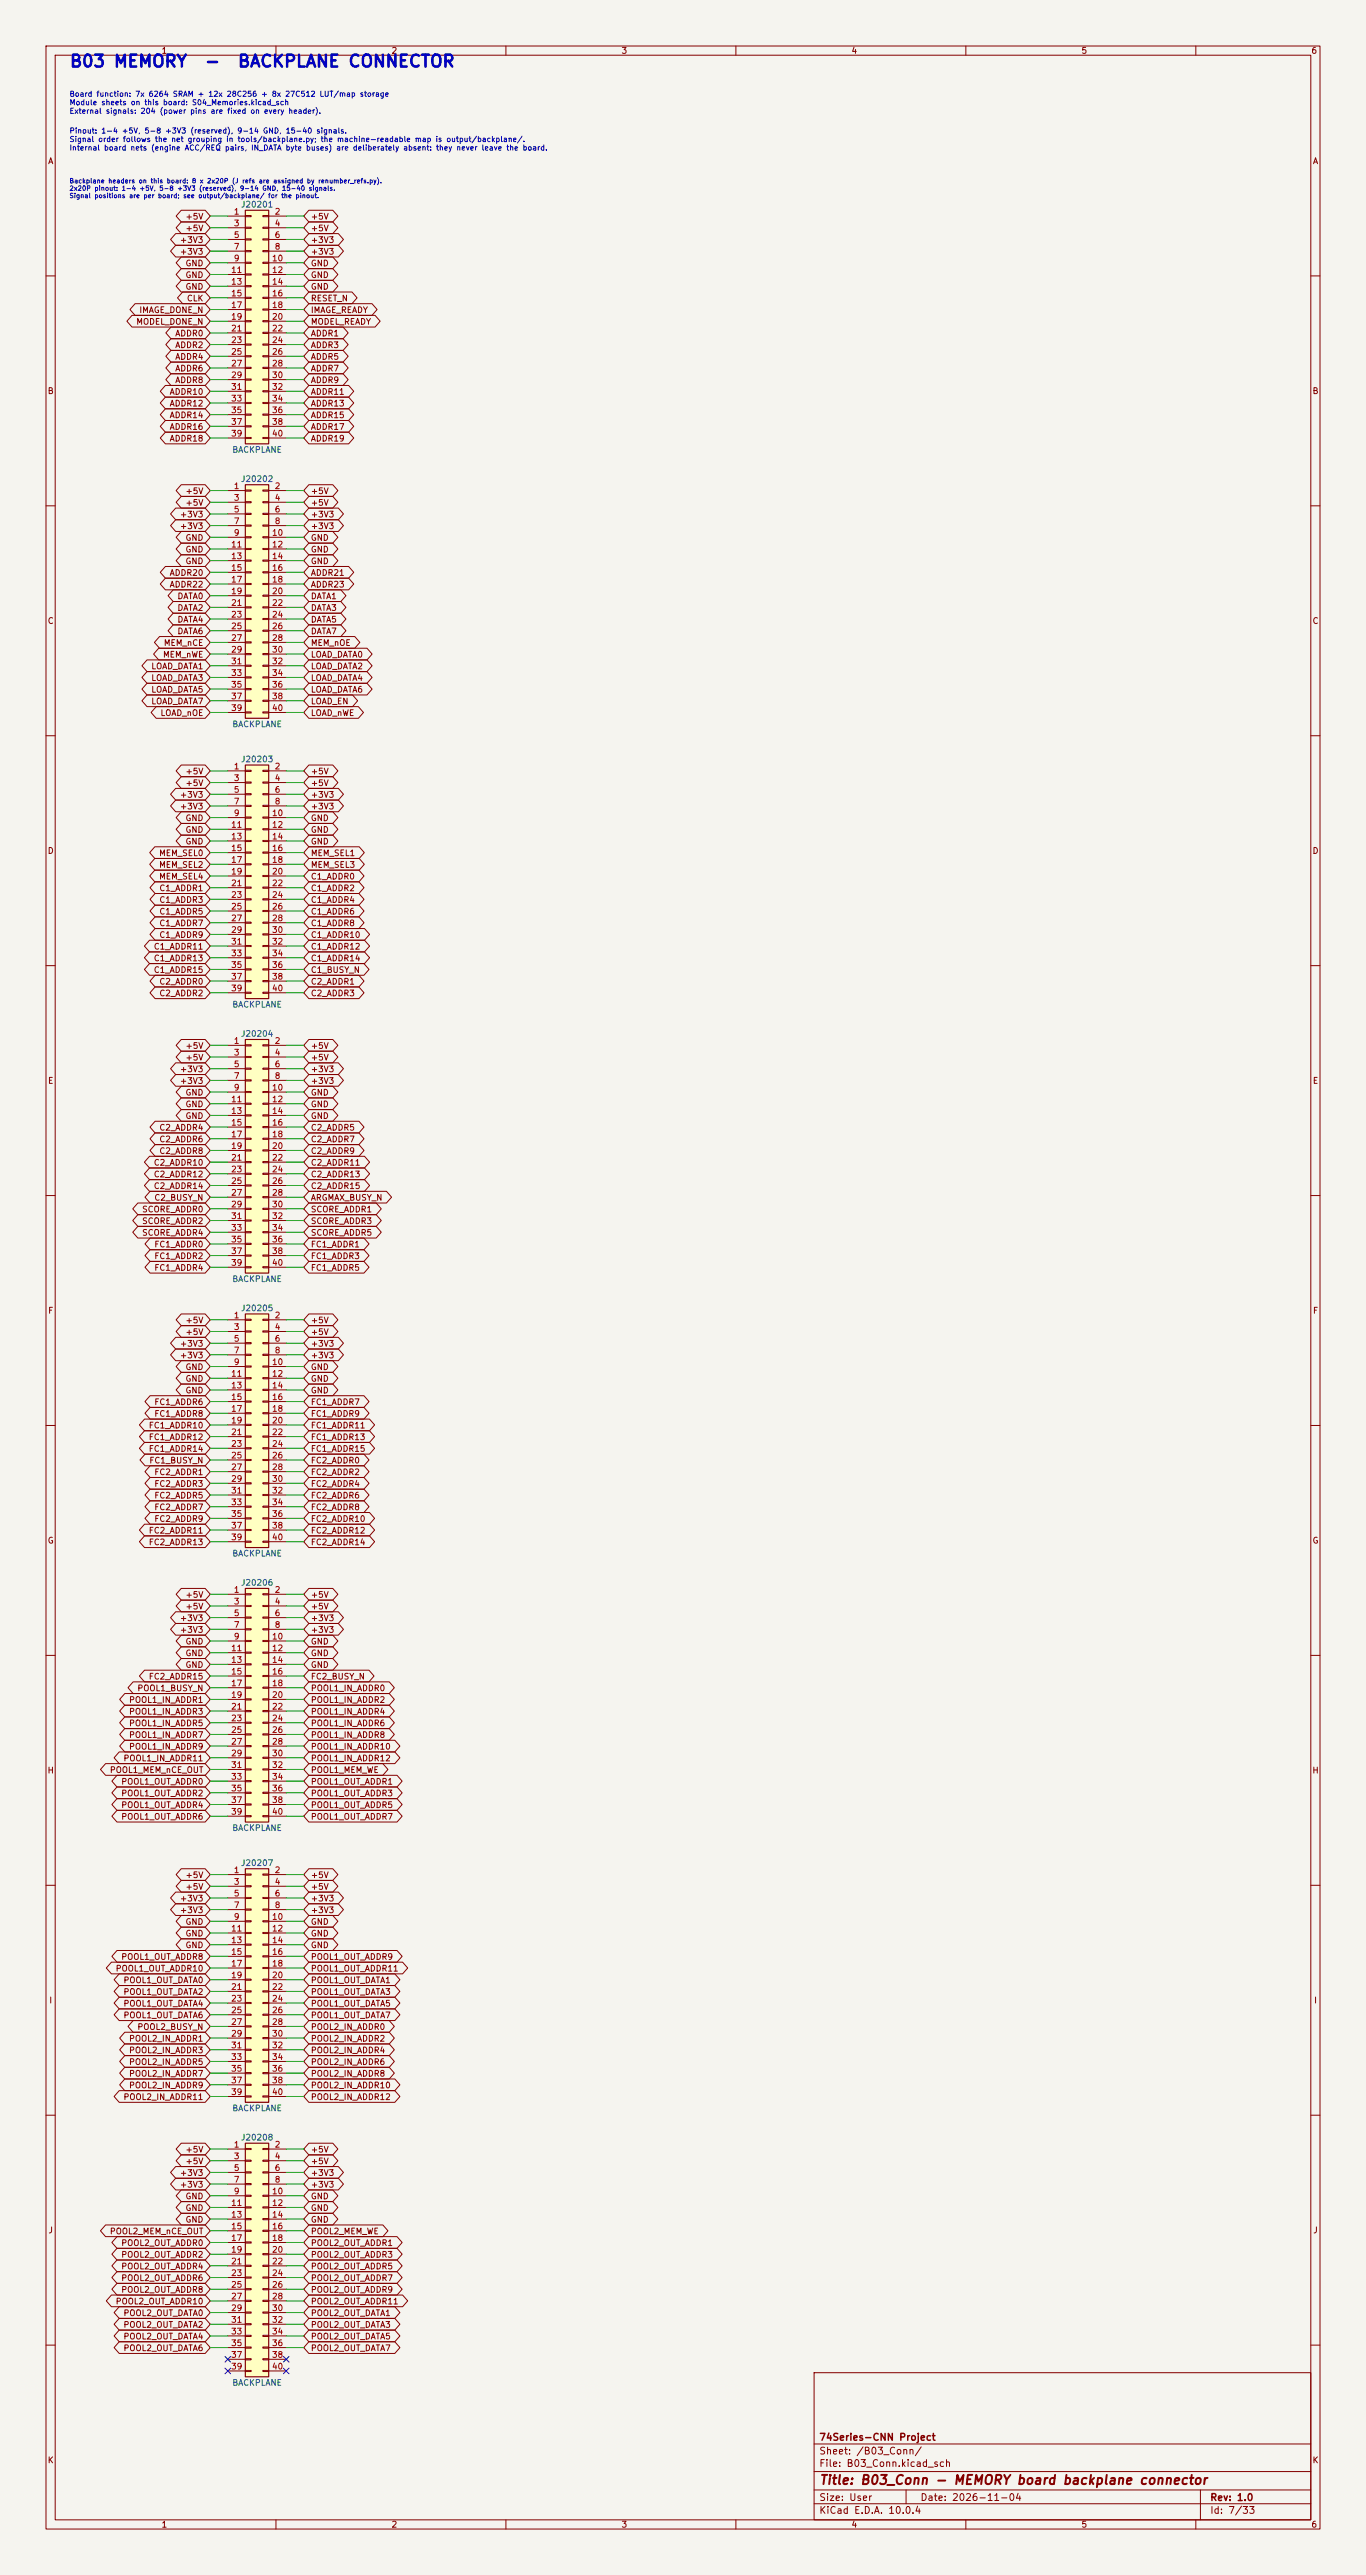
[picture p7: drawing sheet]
<svg xmlns="http://www.w3.org/2000/svg" width="297mm" height="560mm" viewBox="0 0 297 560" stroke-linecap="round" stroke-linejoin="round" font-family="sans-serif">
<defs><g id="words">
<g font-size="2.6" fill="#0000c2">
<text x="15" y="15.3">B03 MEMORY</text>
<text x="44.3" y="15.3">-</text>
<text x="51.5" y="15.3">BACKPLANE CONNECTOR</text>
</g>
<text font-size="2" fill="#840000" x="178" y="540.8">Title: B03_Conn - MEMORY board backplane connector</text>
<g font-size="1.5" fill="#840000">
<text x="178" y="531.2">74Series-CNN Project</text>
<text x="178" y="536.9">File: B03_Conn.kicad_sch</text>
<text x="178" y="534.2">Sheet: /B03_Conn/</text>
<text x="178" y="544.3">Size: User</text>
<text x="200" y="544.3">Date: 2026-11-04</text>
<text x="263" y="544.3">Rev: 1.0</text>
<text x="178" y="547.1">KiCad E.D.A. 10.0.4</text>
<text x="263" y="547.1">Id: 7/33</text>
</g>
<g font-size="1.3" fill="#840000">
<text x="35" y="12">1</text>
<text x="85" y="12">2</text>
<text x="135" y="12">3</text>
<text x="185" y="12">4</text>
<text x="235" y="12">5</text>
<text x="285" y="12">6</text>
<text x="10.3" y="36">A</text>
<text x="285.3" y="36">A</text>
<text x="39" y="53.1">+3V3</text>
<text x="40.2" y="48.1">+5V</text>
<text x="40.2" y="50.6">+5V</text>
<text x="67.5" y="50.6">+5V</text>
<text x="67.5" y="53.1">+3V3</text>
<text x="67.5" y="48.1">+5V</text>
<text x="39" y="55.7">+3V3</text>
<text x="40.2" y="58.2">GND</text>
<text x="67.5" y="55.7">+3V3</text>
<text x="67.5" y="58.2">GND</text>
<text x="40.2" y="60.8">GND</text>
<text x="40.2" y="63.3">GND</text>
<text x="40.5" y="65.8">CLK</text>
<text x="67.5" y="60.8">GND</text>
<text x="67.5" y="63.3">GND</text>
<text x="67.5" y="65.8">RESET_N</text>
<text x="29.5" y="70.9">MODEL_DONE_N</text>
<text x="30.2" y="68.4">IMAGE_DONE_N</text>
<text x="67.5" y="68.4">IMAGE_READY</text>
<text x="67.5" y="70.9">MODEL_READY</text>
<text x="38" y="73.5">ADDR0</text>
<text x="38" y="76">ADDR2</text>
<text x="67.5" y="73.5">ADDR1</text>
<text x="67.5" y="76">ADDR3</text>
<text x="38" y="78.5">ADDR4</text>
<text x="38" y="81.1">ADDR6</text>
<text x="38" y="83.6">ADDR8</text>
<text x="67.5" y="78.5">ADDR5</text>
<text x="67.5" y="81.1">ADDR7</text>
<text x="67.5" y="83.6">ADDR9</text>
<text x="10.3" y="86">B</text>
<text x="36.8" y="86.2">ADDR10</text>
<text x="36.8" y="88.7">ADDR12</text>
<text x="67.5" y="86.2">ADDR11</text>
<text x="67.5" y="88.7">ADDR13</text>
<text x="285.3" y="86">B</text>
<text x="36.8" y="91.2">ADDR14</text>
<text x="36.8" y="93.8">ADDR16</text>
<text x="67.5" y="91.2">ADDR15</text>
<text x="67.5" y="93.8">ADDR17</text>
<text x="36.8" y="96.3">ADDR18</text>
<text x="67.5" y="96.3">ADDR19</text>
<text x="40.2" y="107.7">+5V</text>
<text x="67.5" y="107.7">+5V</text>
<text x="39" y="112.8">+3V3</text>
<text x="40.2" y="110.3">+5V</text>
<text x="67.5" y="110.3">+5V</text>
<text x="67.5" y="112.8">+3V3</text>
<text x="39" y="115.4">+3V3</text>
<text x="40.2" y="117.9">GND</text>
<text x="67.5" y="115.4">+3V3</text>
<text x="67.5" y="117.9">GND</text>
<text x="36.8" y="125.5">ADDR20</text>
<text x="40.2" y="120.4">GND</text>
<text x="40.2" y="123">GND</text>
<text x="67.5" y="120.4">GND</text>
<text x="67.5" y="123">GND</text>
<text x="67.5" y="125.5">ADDR21</text>
<text x="36.8" y="128.1">ADDR22</text>
<text x="38.5" y="130.6">DATA0</text>
<text x="67.5" y="128.1">ADDR23</text>
<text x="67.5" y="130.6">DATA1</text>
<text x="10.3" y="136">C</text>
<text x="38.5" y="133.1">DATA2</text>
<text x="38.5" y="135.7">DATA4</text>
<text x="67.5" y="133.1">DATA3</text>
<text x="67.5" y="135.7">DATA5</text>
<text x="285.3" y="136">C</text>
<text x="35.3" y="143.3">MEM_nWE</text>
<text x="35.5" y="140.8">MEM_nCE</text>
<text x="38.5" y="138.2">DATA6</text>
<text x="67.5" y="138.2">DATA7</text>
<text x="67.5" y="140.8">MEM_nOE</text>
<text x="67.5" y="143.3">LOAD_DATA0</text>
<text x="32.8" y="145.8">LOAD_DATA1</text>
<text x="32.8" y="148.4">LOAD_DATA3</text>
<text x="67.5" y="145.8">LOAD_DATA2</text>
<text x="67.5" y="148.4">LOAD_DATA4</text>
<text x="32.8" y="150.9">LOAD_DATA5</text>
<text x="32.8" y="153.5">LOAD_DATA7</text>
<text x="67.5" y="150.9">LOAD_DATA6</text>
<text x="67.5" y="153.5">LOAD_EN</text>
<text x="34.8" y="156">LOAD_nOE</text>
<text x="67.5" y="156">LOAD_nWE</text>
<text x="39" y="173.8">+3V3</text>
<text x="40.2" y="168.7">+5V</text>
<text x="40.2" y="171.2">+5V</text>
<text x="67.5" y="168.7">+5V</text>
<text x="67.5" y="171.2">+5V</text>
<text x="67.5" y="173.8">+3V3</text>
<text x="39" y="176.3">+3V3</text>
<text x="40.2" y="178.9">GND</text>
<text x="67.5" y="176.3">+3V3</text>
<text x="67.5" y="178.9">GND</text>
<text x="40.2" y="181.4">GND</text>
<text x="40.2" y="183.9">GND</text>
<text x="67.5" y="181.4">GND</text>
<text x="67.5" y="183.9">GND</text>
<text x="10.3" y="186">D</text>
<text x="34.5" y="186.5">MEM_SEL0</text>
<text x="34.5" y="189">MEM_SEL2</text>
<text x="34.5" y="191.6">MEM_SEL4</text>
<text x="67.5" y="186.5">MEM_SEL1</text>
<text x="67.5" y="189">MEM_SEL3</text>
<text x="67.5" y="191.6">C1_ADDR0</text>
<text x="285.3" y="186">D</text>
<text x="34.5" y="194.1">C1_ADDR1</text>
<text x="34.5" y="196.6">C1_ADDR3</text>
<text x="67.5" y="194.1">C1_ADDR2</text>
<text x="67.5" y="196.6">C1_ADDR4</text>
<text x="34.5" y="199.2">C1_ADDR5</text>
<text x="34.5" y="201.7">C1_ADDR7</text>
<text x="67.5" y="199.2">C1_ADDR6</text>
<text x="67.5" y="201.7">C1_ADDR8</text>
<text x="33.3" y="206.8">C1_ADDR11</text>
<text x="33.3" y="209.3">C1_ADDR13</text>
<text x="34.5" y="204.3">C1_ADDR9</text>
<text x="67.5" y="204.3">C1_ADDR10</text>
<text x="67.5" y="206.8">C1_ADDR12</text>
<text x="67.5" y="209.3">C1_ADDR14</text>
<text x="33.3" y="211.9">C1_ADDR15</text>
<text x="34.5" y="214.4">C2_ADDR0</text>
<text x="67.5" y="211.9">C1_BUSY_N</text>
<text x="67.5" y="214.4">C2_ADDR1</text>
<text x="34.5" y="217">C2_ADDR2</text>
<text x="67.5" y="217">C2_ADDR3</text>
<text x="39" y="233.5">+3V3</text>
<text x="40.2" y="228.4">+5V</text>
<text x="40.2" y="230.9">+5V</text>
<text x="67.5" y="228.4">+5V</text>
<text x="67.5" y="230.9">+5V</text>
<text x="67.5" y="233.5">+3V3</text>
<text x="10.3" y="236">E</text>
<text x="39" y="236">+3V3</text>
<text x="40.2" y="238.6">GND</text>
<text x="67.5" y="236">+3V3</text>
<text x="67.5" y="238.6">GND</text>
<text x="285.3" y="236">E</text>
<text x="40.2" y="241.1">GND</text>
<text x="40.2" y="243.6">GND</text>
<text x="67.5" y="241.1">GND</text>
<text x="67.5" y="243.6">GND</text>
<text x="34.5" y="246.2">C2_ADDR4</text>
<text x="34.5" y="248.7">C2_ADDR6</text>
<text x="34.5" y="251.3">C2_ADDR8</text>
<text x="67.5" y="246.2">C2_ADDR5</text>
<text x="67.5" y="248.7">C2_ADDR7</text>
<text x="67.5" y="251.3">C2_ADDR9</text>
<text x="33.3" y="253.8">C2_ADDR10</text>
<text x="33.3" y="256.3">C2_ADDR12</text>
<text x="67.5" y="256.3">C2_ADDR13</text>
<text x="67.5" y="253.8">C2_ADDR11</text>
<text x="30.8" y="264">SCORE_ADDR0</text>
<text x="33.3" y="258.9">C2_ADDR14</text>
<text x="33.4" y="261.4">C2_BUSY_N</text>
<text x="67.5" y="258.9">C2_ADDR15</text>
<text x="67.5" y="261.4">ARGMAX_BUSY_N</text>
<text x="67.5" y="264">SCORE_ADDR1</text>
<text x="30.8" y="266.5">SCORE_ADDR2</text>
<text x="30.8" y="269">SCORE_ADDR4</text>
<text x="67.5" y="266.5">SCORE_ADDR3</text>
<text x="67.5" y="269">SCORE_ADDR5</text>
<text x="33.4" y="271.6">FC1_ADDR0</text>
<text x="33.4" y="274.1">FC1_ADDR2</text>
<text x="67.5" y="271.6">FC1_ADDR1</text>
<text x="67.5" y="274.1">FC1_ADDR3</text>
<text x="33.4" y="276.7">FC1_ADDR4</text>
<text x="67.5" y="276.7">FC1_ADDR5</text>
<text x="10.3" y="286">F</text>
<text x="285.3" y="286">F</text>
<text x="39" y="293.2">+3V3</text>
<text x="40.2" y="288.1">+5V</text>
<text x="40.2" y="290.6">+5V</text>
<text x="67.5" y="290.6">+5V</text>
<text x="67.5" y="288.1">+5V</text>
<text x="67.5" y="293.2">+3V3</text>
<text x="39" y="295.7">+3V3</text>
<text x="40.2" y="298.2">GND</text>
<text x="67.5" y="298.2">GND</text>
<text x="67.5" y="295.7">+3V3</text>
<text x="33.4" y="305.9">FC1_ADDR6</text>
<text x="40.2" y="300.8">GND</text>
<text x="40.2" y="303.3">GND</text>
<text x="67.5" y="300.8">GND</text>
<text x="67.5" y="303.3">GND</text>
<text x="67.5" y="305.9">FC1_ADDR7</text>
<text x="32.2" y="310.9">FC1_ADDR10</text>
<text x="33.4" y="308.4">FC1_ADDR8</text>
<text x="67.5" y="308.4">FC1_ADDR9</text>
<text x="67.5" y="310.9">FC1_ADDR11</text>
<text x="32.2" y="313.5">FC1_ADDR12</text>
<text x="32.2" y="316">FC1_ADDR14</text>
<text x="67.5" y="313.5">FC1_ADDR13</text>
<text x="67.5" y="316">FC1_ADDR15</text>
<text x="32.4" y="318.6">FC1_BUSY_N</text>
<text x="33.4" y="321.1">FC2_ADDR1</text>
<text x="33.4" y="323.6">FC2_ADDR3</text>
<text x="67.5" y="318.6">FC2_ADDR0</text>
<text x="67.5" y="321.1">FC2_ADDR2</text>
<text x="67.5" y="323.6">FC2_ADDR4</text>
<text x="33.4" y="326.2">FC2_ADDR5</text>
<text x="33.4" y="328.7">FC2_ADDR7</text>
<text x="67.5" y="326.2">FC2_ADDR6</text>
<text x="67.5" y="328.7">FC2_ADDR8</text>
<text x="32.2" y="333.8">FC2_ADDR11</text>
<text x="33.4" y="331.3">FC2_ADDR9</text>
<text x="67.5" y="331.3">FC2_ADDR10</text>
<text x="67.5" y="333.8">FC2_ADDR12</text>
<text x="10.3" y="336">G</text>
<text x="32.2" y="336.3">FC2_ADDR13</text>
<text x="67.5" y="336.3">FC2_ADDR14</text>
<text x="285.3" y="336">G</text>
<text x="40.2" y="347.8">+5V</text>
<text x="67.5" y="347.8">+5V</text>
<text x="39" y="352.9">+3V3</text>
<text x="40.2" y="350.3">+5V</text>
<text x="67.5" y="350.3">+5V</text>
<text x="67.5" y="352.9">+3V3</text>
<text x="39" y="355.4">+3V3</text>
<text x="40.2" y="357.9">GND</text>
<text x="67.5" y="355.4">+3V3</text>
<text x="67.5" y="357.9">GND</text>
<text x="32.2" y="365.6">FC2_ADDR15</text>
<text x="40.2" y="360.5">GND</text>
<text x="40.2" y="363">GND</text>
<text x="67.5" y="360.5">GND</text>
<text x="67.5" y="363">GND</text>
<text x="67.5" y="365.6">FC2_BUSY_N</text>
<text x="27.9" y="370.6">POOL1_IN_ADDR1</text>
<text x="29.8" y="368.1">POOL1_BUSY_N</text>
<text x="67.5" y="368.1">POOL1_IN_ADDR0</text>
<text x="67.5" y="370.6">POOL1_IN_ADDR2</text>
<text x="27.9" y="373.2">POOL1_IN_ADDR3</text>
<text x="27.9" y="375.7">POOL1_IN_ADDR5</text>
<text x="67.5" y="373.2">POOL1_IN_ADDR4</text>
<text x="67.5" y="375.7">POOL1_IN_ADDR6</text>
<text x="26.7" y="383.3">POOL1_IN_ADDR11</text>
<text x="27.9" y="378.3">POOL1_IN_ADDR7</text>
<text x="27.9" y="380.8">POOL1_IN_ADDR9</text>
<text x="67.5" y="378.3">POOL1_IN_ADDR8</text>
<text x="67.5" y="380.8">POOL1_IN_ADDR10</text>
<text x="67.5" y="383.3">POOL1_IN_ADDR12</text>
<text x="10.2" y="386">H</text>
<text x="23.8" y="385.9">POOL1_MEM_nCE_OUT</text>
<text x="26.2" y="388.4">POOL1_OUT_ADDR0</text>
<text x="67.5" y="385.9">POOL1_MEM_WE</text>
<text x="67.5" y="388.4">POOL1_OUT_ADDR1</text>
<text x="285.2" y="386">H</text>
<text x="26.2" y="391">POOL1_OUT_ADDR2</text>
<text x="26.2" y="393.5">POOL1_OUT_ADDR4</text>
<text x="67.5" y="391">POOL1_OUT_ADDR3</text>
<text x="67.5" y="393.5">POOL1_OUT_ADDR5</text>
<text x="26.2" y="396">POOL1_OUT_ADDR6</text>
<text x="67.5" y="396">POOL1_OUT_ADDR7</text>
<text x="39" y="413.8">+3V3</text>
<text x="40.2" y="408.7">+5V</text>
<text x="40.2" y="411.3">+5V</text>
<text x="67.5" y="408.7">+5V</text>
<text x="67.5" y="411.3">+5V</text>
<text x="67.5" y="413.8">+3V3</text>
<text x="39" y="416.4">+3V3</text>
<text x="40.2" y="418.9">GND</text>
<text x="67.5" y="416.4">+3V3</text>
<text x="67.5" y="418.9">GND</text>
<text x="40.2" y="421.4">GND</text>
<text x="40.2" y="424">GND</text>
<text x="67.5" y="421.4">GND</text>
<text x="67.5" y="424">GND</text>
<text x="25" y="429.1">POOL1_OUT_ADDR10</text>
<text x="26.2" y="426.5">POOL1_OUT_ADDR8</text>
<text x="26.7" y="431.6">POOL1_OUT_DATA0</text>
<text x="67.5" y="426.5">POOL1_OUT_ADDR9</text>
<text x="67.5" y="429.1">POOL1_OUT_ADDR11</text>
<text x="67.5" y="431.6">POOL1_OUT_DATA1</text>
<text x="10.6" y="436">I</text>
<text x="26.7" y="434.1">POOL1_OUT_DATA2</text>
<text x="26.7" y="436.7">POOL1_OUT_DATA4</text>
<text x="67.5" y="434.1">POOL1_OUT_DATA3</text>
<text x="67.5" y="436.7">POOL1_OUT_DATA5</text>
<text x="285.6" y="436">I</text>
<text x="26.7" y="439.2">POOL1_OUT_DATA6</text>
<text x="29.8" y="441.8">POOL2_BUSY_N</text>
<text x="67.5" y="439.2">POOL1_OUT_DATA7</text>
<text x="67.5" y="441.8">POOL2_IN_ADDR0</text>
<text x="27.9" y="444.3">POOL2_IN_ADDR1</text>
<text x="27.9" y="446.8">POOL2_IN_ADDR3</text>
<text x="27.9" y="449.4">POOL2_IN_ADDR5</text>
<text x="67.5" y="444.3">POOL2_IN_ADDR2</text>
<text x="67.5" y="446.8">POOL2_IN_ADDR4</text>
<text x="67.5" y="449.4">POOL2_IN_ADDR6</text>
<text x="27.9" y="451.9">POOL2_IN_ADDR7</text>
<text x="27.9" y="454.5">POOL2_IN_ADDR9</text>
<text x="67.5" y="451.9">POOL2_IN_ADDR8</text>
<text x="67.5" y="454.5">POOL2_IN_ADDR10</text>
<text x="26.7" y="457">POOL2_IN_ADDR11</text>
<text x="67.5" y="457">POOL2_IN_ADDR12</text>
<text x="39" y="473.5">+3V3</text>
<text x="40.2" y="468.4">+5V</text>
<text x="40.2" y="471">+5V</text>
<text x="67.5" y="468.4">+5V</text>
<text x="67.5" y="471">+5V</text>
<text x="67.5" y="473.5">+3V3</text>
<text x="39" y="476">+3V3</text>
<text x="40.2" y="478.6">GND</text>
<text x="67.5" y="476">+3V3</text>
<text x="67.5" y="478.6">GND</text>
<text x="40.2" y="483.7">GND</text>
<text x="40.2" y="481.1">GND</text>
<text x="67.5" y="481.1">GND</text>
<text x="67.5" y="483.7">GND</text>
<text x="10.4" y="486">J</text>
<text x="23.8" y="486.2">POOL2_MEM_nCE_OUT</text>
<text x="26.2" y="488.7">POOL2_OUT_ADDR0</text>
<text x="26.2" y="491.3">POOL2_OUT_ADDR2</text>
<text x="67.5" y="486.2">POOL2_MEM_WE</text>
<text x="67.5" y="488.7">POOL2_OUT_ADDR1</text>
<text x="67.5" y="491.3">POOL2_OUT_ADDR3</text>
<text x="285.4" y="486">J</text>
<text x="26.2" y="493.8">POOL2_OUT_ADDR4</text>
<text x="26.2" y="496.4">POOL2_OUT_ADDR6</text>
<text x="67.5" y="493.8">POOL2_OUT_ADDR5</text>
<text x="67.5" y="496.4">POOL2_OUT_ADDR7</text>
<text x="25" y="501.4">POOL2_OUT_ADDR10</text>
<text x="26.2" y="498.9">POOL2_OUT_ADDR8</text>
<text x="26.7" y="504">POOL2_OUT_DATA0</text>
<text x="67.5" y="498.9">POOL2_OUT_ADDR9</text>
<text x="67.5" y="501.4">POOL2_OUT_ADDR11</text>
<text x="67.5" y="504">POOL2_OUT_DATA1</text>
<text x="26.7" y="506.5">POOL2_OUT_DATA2</text>
<text x="26.7" y="509.1">POOL2_OUT_DATA4</text>
<text x="67.5" y="506.5">POOL2_OUT_DATA3</text>
<text x="67.5" y="509.1">POOL2_OUT_DATA5</text>
<text x="26.7" y="511.6">POOL2_OUT_DATA6</text>
<text x="67.5" y="511.6">POOL2_OUT_DATA7</text>
<text x="10.3" y="536">K</text>
<text x="285.3" y="536">K</text>
<text x="35" y="550">1</text>
<text x="85" y="550">2</text>
<text x="135" y="550">3</text>
<text x="185" y="550">4</text>
<text x="235" y="550">5</text>
<text x="285" y="550">6</text>
</g>
<g font-size="1.3" fill="#a90000">
<text x="50.7" y="47">1</text>
<text x="59.6" y="47">2</text>
<text x="50.7" y="49.5">3</text>
<text x="50.7" y="52.1">5</text>
<text x="59.6" y="49.5">4</text>
<text x="59.6" y="52.1">6</text>
<text x="50.1" y="59.7">11</text>
<text x="50.7" y="54.6">7</text>
<text x="50.7" y="57.1">9</text>
<text x="59" y="57.1">10</text>
<text x="59" y="59.7">12</text>
<text x="59.6" y="54.6">8</text>
<text x="50.1" y="62.2">13</text>
<text x="50.1" y="64.8">15</text>
<text x="59" y="62.2">14</text>
<text x="59" y="64.8">16</text>
<text x="50.1" y="67.3">17</text>
<text x="50.1" y="69.8">19</text>
<text x="59" y="67.3">18</text>
<text x="59" y="69.8">20</text>
<text x="50.1" y="72.4">21</text>
<text x="50.1" y="74.9">23</text>
<text x="50.1" y="77.5">25</text>
<text x="59" y="72.4">22</text>
<text x="59" y="74.9">24</text>
<text x="59" y="77.5">26</text>
<text x="50.1" y="80">27</text>
<text x="50.1" y="82.5">29</text>
<text x="59" y="80">28</text>
<text x="59" y="82.5">30</text>
<text x="50.1" y="85.1">31</text>
<text x="50.1" y="87.6">33</text>
<text x="59" y="85.1">32</text>
<text x="59" y="87.6">34</text>
<text x="50.1" y="90.2">35</text>
<text x="50.1" y="92.7">37</text>
<text x="50.1" y="95.2">39</text>
<text x="59" y="90.2">36</text>
<text x="59" y="92.7">38</text>
<text x="59" y="95.2">40</text>
<text x="50.7" y="106.7">1</text>
<text x="59.6" y="106.7">2</text>
<text x="50.7" y="109.2">3</text>
<text x="50.7" y="111.7">5</text>
<text x="59.6" y="109.2">4</text>
<text x="59.6" y="111.7">6</text>
<text x="50.1" y="119.4">11</text>
<text x="50.7" y="114.3">7</text>
<text x="50.7" y="116.8">9</text>
<text x="59" y="116.8">10</text>
<text x="59" y="119.4">12</text>
<text x="59.6" y="114.3">8</text>
<text x="50.1" y="121.9">13</text>
<text x="50.1" y="124.4">15</text>
<text x="59" y="121.9">14</text>
<text x="59" y="124.4">16</text>
<text x="50.1" y="127">17</text>
<text x="50.1" y="129.5">19</text>
<text x="59" y="127">18</text>
<text x="59" y="129.5">20</text>
<text x="50.1" y="132.1">21</text>
<text x="50.1" y="134.6">23</text>
<text x="50.1" y="137.1">25</text>
<text x="59" y="132.1">22</text>
<text x="59" y="134.6">24</text>
<text x="59" y="137.1">26</text>
<text x="50.1" y="139.7">27</text>
<text x="50.1" y="142.2">29</text>
<text x="59" y="139.7">28</text>
<text x="59" y="142.2">30</text>
<text x="50.1" y="144.8">31</text>
<text x="50.1" y="147.3">33</text>
<text x="50.1" y="149.8">35</text>
<text x="59" y="144.8">32</text>
<text x="59" y="147.3">34</text>
<text x="59" y="149.8">36</text>
<text x="50.1" y="152.4">37</text>
<text x="50.1" y="154.9">39</text>
<text x="59" y="152.4">38</text>
<text x="59" y="154.9">40</text>
<text x="50.7" y="167.6">1</text>
<text x="59.6" y="167.6">2</text>
<text x="50.7" y="170.2">3</text>
<text x="50.7" y="172.7">5</text>
<text x="59.6" y="170.2">4</text>
<text x="59.6" y="172.7">6</text>
<text x="50.7" y="175.2">7</text>
<text x="50.7" y="177.8">9</text>
<text x="59" y="177.8">10</text>
<text x="59.6" y="175.2">8</text>
<text x="50.1" y="180.3">11</text>
<text x="50.1" y="182.9">13</text>
<text x="50.1" y="185.4">15</text>
<text x="59" y="180.3">12</text>
<text x="59" y="182.9">14</text>
<text x="59" y="185.4">16</text>
<text x="50.1" y="187.9">17</text>
<text x="50.1" y="190.5">19</text>
<text x="59" y="187.9">18</text>
<text x="59" y="190.5">20</text>
<text x="50.1" y="193">21</text>
<text x="50.1" y="195.6">23</text>
<text x="59" y="193">22</text>
<text x="59" y="195.6">24</text>
<text x="50.1" y="198.1">25</text>
<text x="50.1" y="200.6">27</text>
<text x="50.1" y="203.2">29</text>
<text x="59" y="198.1">26</text>
<text x="59" y="200.6">28</text>
<text x="59" y="203.2">30</text>
<text x="50.1" y="205.7">31</text>
<text x="50.1" y="208.3">33</text>
<text x="59" y="205.7">32</text>
<text x="59" y="208.3">34</text>
<text x="50.1" y="210.8">35</text>
<text x="50.1" y="213.3">37</text>
<text x="50.1" y="215.9">39</text>
<text x="59" y="210.8">36</text>
<text x="59" y="213.3">38</text>
<text x="59" y="215.9">40</text>
<text x="50.7" y="227.3">1</text>
<text x="59.6" y="227.3">2</text>
<text x="50.7" y="229.9">3</text>
<text x="50.7" y="232.4">5</text>
<text x="59.6" y="229.9">4</text>
<text x="59.6" y="232.4">6</text>
<text x="50.7" y="234.9">7</text>
<text x="50.7" y="237.5">9</text>
<text x="59" y="237.5">10</text>
<text x="59.6" y="234.9">8</text>
<text x="50.1" y="240">11</text>
<text x="50.1" y="242.6">13</text>
<text x="50.1" y="245.1">15</text>
<text x="59" y="240">12</text>
<text x="59" y="242.6">14</text>
<text x="59" y="245.1">16</text>
<text x="50.1" y="247.6">17</text>
<text x="50.1" y="250.2">19</text>
<text x="59" y="247.6">18</text>
<text x="59" y="250.2">20</text>
<text x="50.1" y="252.7">21</text>
<text x="50.1" y="255.3">23</text>
<text x="50.1" y="257.8">25</text>
<text x="59" y="252.7">22</text>
<text x="59" y="255.3">24</text>
<text x="59" y="257.8">26</text>
<text x="50.1" y="260.3">27</text>
<text x="50.1" y="262.9">29</text>
<text x="59" y="260.3">28</text>
<text x="59" y="262.9">30</text>
<text x="50.1" y="265.4">31</text>
<text x="50.1" y="268">33</text>
<text x="59" y="265.4">32</text>
<text x="59" y="268">34</text>
<text x="50.1" y="270.5">35</text>
<text x="50.1" y="273">37</text>
<text x="50.1" y="275.6">39</text>
<text x="59" y="270.5">36</text>
<text x="59" y="273">38</text>
<text x="59" y="275.6">40</text>
<text x="50.7" y="287">1</text>
<text x="59.6" y="287">2</text>
<text x="50.7" y="289.5">3</text>
<text x="50.7" y="292.1">5</text>
<text x="59.6" y="289.5">4</text>
<text x="59.6" y="292.1">6</text>
<text x="50.1" y="299.7">11</text>
<text x="50.7" y="294.6">7</text>
<text x="50.7" y="297.2">9</text>
<text x="59" y="297.2">10</text>
<text x="59" y="299.7">12</text>
<text x="59.6" y="294.6">8</text>
<text x="50.1" y="302.2">13</text>
<text x="50.1" y="304.8">15</text>
<text x="59" y="302.2">14</text>
<text x="59" y="304.8">16</text>
<text x="50.1" y="307.3">17</text>
<text x="50.1" y="309.9">19</text>
<text x="59" y="307.3">18</text>
<text x="59" y="309.9">20</text>
<text x="50.1" y="312.4">21</text>
<text x="50.1" y="314.9">23</text>
<text x="50.1" y="317.5">25</text>
<text x="59" y="312.4">22</text>
<text x="59" y="314.9">24</text>
<text x="59" y="317.5">26</text>
<text x="50.1" y="320">27</text>
<text x="50.1" y="322.6">29</text>
<text x="59" y="320">28</text>
<text x="59" y="322.6">30</text>
<text x="50.1" y="325.1">31</text>
<text x="50.1" y="327.6">33</text>
<text x="59" y="325.1">32</text>
<text x="59" y="327.6">34</text>
<text x="50.1" y="330.2">35</text>
<text x="50.1" y="332.7">37</text>
<text x="50.1" y="335.3">39</text>
<text x="59" y="330.2">36</text>
<text x="59" y="332.7">38</text>
<text x="59" y="335.3">40</text>
<text x="50.7" y="346.7">1</text>
<text x="59.6" y="346.7">2</text>
<text x="50.7" y="349.2">3</text>
<text x="50.7" y="351.8">5</text>
<text x="59.6" y="349.2">4</text>
<text x="59.6" y="351.8">6</text>
<text x="50.1" y="359.4">11</text>
<text x="50.7" y="354.3">7</text>
<text x="50.7" y="356.9">9</text>
<text x="59" y="356.9">10</text>
<text x="59" y="359.4">12</text>
<text x="59.6" y="354.3">8</text>
<text x="50.1" y="361.9">13</text>
<text x="50.1" y="364.5">15</text>
<text x="59" y="361.9">14</text>
<text x="59" y="364.5">16</text>
<text x="50.1" y="367">17</text>
<text x="50.1" y="369.6">19</text>
<text x="59" y="367">18</text>
<text x="59" y="369.6">20</text>
<text x="50.1" y="372.1">21</text>
<text x="50.1" y="374.6">23</text>
<text x="50.1" y="377.2">25</text>
<text x="59" y="372.1">22</text>
<text x="59" y="374.6">24</text>
<text x="59" y="377.2">26</text>
<text x="50.1" y="379.7">27</text>
<text x="50.1" y="382.3">29</text>
<text x="59" y="379.7">28</text>
<text x="59" y="382.3">30</text>
<text x="50.1" y="384.8">31</text>
<text x="50.1" y="387.3">33</text>
<text x="50.1" y="389.9">35</text>
<text x="59" y="384.8">32</text>
<text x="59" y="387.3">34</text>
<text x="59" y="389.9">36</text>
<text x="50.1" y="392.4">37</text>
<text x="50.1" y="395">39</text>
<text x="59" y="392.4">38</text>
<text x="59" y="395">40</text>
<text x="50.7" y="407.7">1</text>
<text x="59.6" y="407.7">2</text>
<text x="50.7" y="410.2">3</text>
<text x="50.7" y="412.7">5</text>
<text x="59.6" y="410.2">4</text>
<text x="59.6" y="412.7">6</text>
<text x="50.7" y="415.3">7</text>
<text x="50.7" y="417.8">9</text>
<text x="59" y="417.8">10</text>
<text x="59.6" y="415.3">8</text>
<text x="50.1" y="420.4">11</text>
<text x="50.1" y="422.9">13</text>
<text x="50.1" y="425.4">15</text>
<text x="59" y="420.4">12</text>
<text x="59" y="422.9">14</text>
<text x="59" y="425.4">16</text>
<text x="50.1" y="428">17</text>
<text x="50.1" y="430.5">19</text>
<text x="59" y="428">18</text>
<text x="59" y="430.5">20</text>
<text x="50.1" y="433.1">21</text>
<text x="50.1" y="435.6">23</text>
<text x="59" y="433.1">22</text>
<text x="59" y="435.6">24</text>
<text x="50.1" y="438.1">25</text>
<text x="50.1" y="440.7">27</text>
<text x="50.1" y="443.2">29</text>
<text x="59" y="438.1">26</text>
<text x="59" y="440.7">28</text>
<text x="59" y="443.2">30</text>
<text x="50.1" y="445.8">31</text>
<text x="50.1" y="448.3">33</text>
<text x="59" y="445.8">32</text>
<text x="59" y="448.3">34</text>
<text x="50.1" y="450.8">35</text>
<text x="50.1" y="453.4">37</text>
<text x="50.1" y="455.9">39</text>
<text x="59" y="450.8">36</text>
<text x="59" y="453.4">38</text>
<text x="59" y="455.9">40</text>
<text x="50.7" y="467.3">1</text>
<text x="59.6" y="467.3">2</text>
<text x="50.7" y="469.9">3</text>
<text x="50.7" y="472.4">5</text>
<text x="59.6" y="469.9">4</text>
<text x="59.6" y="472.4">6</text>
<text x="50.7" y="475">7</text>
<text x="50.7" y="477.5">9</text>
<text x="59" y="477.5">10</text>
<text x="59.6" y="475">8</text>
<text x="50.1" y="480">11</text>
<text x="50.1" y="482.6">13</text>
<text x="50.1" y="485.1">15</text>
<text x="59" y="480">12</text>
<text x="59" y="482.6">14</text>
<text x="59" y="485.1">16</text>
<text x="50.1" y="487.7">17</text>
<text x="50.1" y="490.2">19</text>
<text x="59" y="487.7">18</text>
<text x="59" y="490.2">20</text>
<text x="50.1" y="492.7">21</text>
<text x="50.1" y="495.3">23</text>
<text x="50.1" y="497.8">25</text>
<text x="59" y="492.7">22</text>
<text x="59" y="495.3">24</text>
<text x="59" y="497.8">26</text>
<text x="50.1" y="500.4">27</text>
<text x="50.1" y="502.9">29</text>
<text x="59" y="500.4">28</text>
<text x="59" y="502.9">30</text>
<text x="50.1" y="505.4">31</text>
<text x="50.1" y="508">33</text>
<text x="59" y="505.4">32</text>
<text x="59" y="508">34</text>
<text x="50.1" y="510.5">35</text>
<text x="50.1" y="513.1">37</text>
<text x="50.1" y="515.6">39</text>
<text x="59" y="510.5">36</text>
<text x="59" y="513.1">38</text>
<text x="59" y="515.6">40</text>
</g>
<g font-size="1.3" fill="#006464">
<text x="52.3" y="45.4">J20201</text>
<text x="50.4" y="98.8">BACKPLANE</text>
<text x="52.3" y="105.1">J20202</text>
<text x="50.4" y="158.5">BACKPLANE</text>
<text x="52.3" y="166.1">J20203</text>
<text x="50.4" y="219.4">BACKPLANE</text>
<text x="52.3" y="225.8">J20204</text>
<text x="50.4" y="279.1">BACKPLANE</text>
<text x="52.3" y="285.5">J20205</text>
<text x="50.4" y="338.8">BACKPLANE</text>
<text x="52.3" y="345.1">J20206</text>
<text x="50.4" y="398.5">BACKPLANE</text>
<text x="52.3" y="406.1">J20207</text>
<text x="50.4" y="459.4">BACKPLANE</text>
<text x="52.3" y="465.8">J20208</text>
<text x="50.4" y="519.1">BACKPLANE</text>
</g>
<g font-size="1.2" fill="#0000c2">
<text x="15" y="21.3">Board function: 7x 6264 SRAM + 12x 28C256 + 8x 27C512 LUT/map storage</text>
<text x="15" y="23.2">Module sheets on this board: S04_Memories.kicad_sch</text>
<text x="15" y="25">External signals: 204 (power pins are fixed on every header).</text>
<text x="15" y="29.3">Pinout: 1-4 +5V, 5-8 +3V3 (reserved), 9-14 GND, 15-40 signals.</text>
<text x="15" y="31.2">Signal order follows the net grouping in tools/backplane.py; the machine-readable map is output/backplane/.</text>
<text x="15" y="33">Internal board nets (engine ACC/REQ pairs, IN_DATA byte buses) are deliberately absent: they never leave the board.</text>
</g>
<g font-size="1" fill="#0000c2">
<text x="15" y="40.1">Backplane headers on this board: 8 x 2x20P (J refs are assigned by renumber_refs.py).</text>
<text x="15" y="41.7">2x20P pinout: 1-4 +5V, 5-8 +3V3 (reserved), 9-14 GND, 15-40 signals.</text>
<text x="15" y="43.3">Signal positions are per board; see output/backplane/ for the pinout.</text>
</g>
</g></defs>
<path d="M0 0h297v560h-297z" fill="#f5f4ef" stroke="#f5f4ef" stroke-width=".22"/>
<g fill="none" stroke="#840000" stroke-width=".22">
<path d="M10 10h277v540h-277zM12 12h273v536h-273zM60 10v2M110 10v2M160 10v2M210 10v2M260 10v2M10 60h2M285 60h2M10 110h2M285 110h2M10 160h2"/>
<path d="M285 160h2M10 210h2M285 210h2M10 260h2M285 260h2M10 310h2M285 310h2M10 360h2M285 360h2M10 410h2M285 410h2M10 460h2"/>
<path d="M285 460h2M10 510h2M177 516h108v32h-108zM285 510h2M177 537.5h108M177 531.5h108M60 548v2M110 548v2M160 548v2M177 544.5h108M177 541.5h108M197 541.5v3"/>
<path d="M210 548v2M260 548v2M261 541.5v6.5"/>
</g>
<path d="M53.3 166.4h5.1v50.8h-5.1z" fill="#ffffc2"/>
<path d="M53.3 166.4h5.1v50.8h-5.1z" fill="none" stroke="#840000" stroke-width=".25"/>
<g fill="none" stroke="#840000" stroke-width=".22">
<path d="M49.5 167.6h3.8M49.5 170.2h3.8M49.5 172.7h3.8M49.5 175.3h3.8M49.5 177.8h3.8M53.3 167.5h1.3v.3h-1.3zM53.3 170.1h1.3v.2h-1.3zM53.3 172.6h1.3v.3h-1.3zM53.3 175.1h1.3v.3h-1.3zM53.3 177.7h1.3v.2h-1.3zM57.1 167.5h1.3v.3h-1.3zM57.1 170.1h1.3v.2h-1.3z"/>
<path d="M57.1 172.6h1.3v.3h-1.3zM57.1 175.1h1.3v.3h-1.3zM57.1 177.7h1.3v.2h-1.3zM58.4 167.6h3.8M58.4 170.2h3.8M58.4 172.7h3.8M58.4 175.3h3.8M58.4 177.8h3.8M49.5 180.3h3.8M49.5 182.9h3.8M49.5 185.4h3.8M49.5 188h3.8"/>
<path d="M49.5 190.5h3.8M49.5 193h3.8M49.5 195.6h3.8M49.5 198.1h3.8M53.3 180.2h1.3v.3h-1.3zM53.3 182.8h1.3v.2h-1.3zM53.3 185.3h1.3v.3h-1.3zM53.3 187.8h1.3v.3h-1.3zM53.3 190.4h1.3v.2h-1.3zM53.3 192.9h1.3v.3h-1.3zM53.3 195.5h1.3v.2h-1.3zM53.3 198h1.3v.3h-1.3z"/>
<path d="M57.1 180.2h1.3v.3h-1.3zM57.1 182.8h1.3v.2h-1.3zM57.1 185.3h1.3v.3h-1.3zM57.1 187.8h1.3v.3h-1.3zM57.1 190.4h1.3v.2h-1.3zM57.1 192.9h1.3v.3h-1.3zM57.1 195.5h1.3v.2h-1.3zM57.1 198h1.3v.3h-1.3zM58.4 180.3h3.8M58.4 182.9h3.8M58.4 185.4h3.8M58.4 188h3.8"/>
<path d="M58.4 190.5h3.8M58.4 193h3.8M58.4 195.6h3.8M58.4 198.1h3.8M49.5 200.7h3.8M49.5 203.2h3.8M49.5 205.7h3.8M49.5 208.3h3.8M49.5 210.8h3.8M49.5 213.4h3.8M49.5 215.9h3.8M53.3 200.5h1.3v.3h-1.3z"/>
<path d="M53.3 203.1h1.3v.2h-1.3zM53.3 205.6h1.3v.3h-1.3zM53.3 208.2h1.3v.2h-1.3zM53.3 210.7h1.3v.3h-1.3zM53.3 213.2h1.3v.3h-1.3zM53.3 215.8h1.3v.2h-1.3zM57.1 200.5h1.3v.3h-1.3zM57.1 203.1h1.3v.2h-1.3zM57.1 205.6h1.3v.3h-1.3zM57.1 208.2h1.3v.2h-1.3zM57.1 210.7h1.3v.3h-1.3zM57.1 213.2h1.3v.3h-1.3z"/>
<path d="M57.1 215.8h1.3v.2h-1.3zM58.4 200.7h3.8M58.4 203.2h3.8M58.4 205.7h3.8M58.4 208.3h3.8M58.4 210.8h3.8M58.4 213.4h3.8M58.4 215.9h3.8"/>
</g>
<path d="M53.3 105.4h5.1v50.8h-5.1z" fill="#ffffc2"/>
<path d="M53.3 105.4h5.1v50.8h-5.1z" fill="none" stroke="#840000" stroke-width=".25"/>
<g fill="none" stroke="#840000" stroke-width=".22">
<path d="M49.5 106.7h3.8M49.5 109.2h3.8M49.5 111.8h3.8M49.5 114.3h3.8M49.5 116.8h3.8M49.5 119.4h3.8M53.3 106.6h1.3v.2h-1.3zM53.3 109.1h1.3v.3h-1.3zM53.3 111.6h1.3v.3h-1.3zM53.3 114.2h1.3v.2h-1.3zM53.3 116.7h1.3v.3h-1.3zM53.3 119.3h1.3v.2h-1.3z"/>
<path d="M57.1 106.6h1.3v.2h-1.3zM57.1 109.1h1.3v.3h-1.3zM57.1 111.6h1.3v.3h-1.3zM57.1 114.2h1.3v.2h-1.3zM57.1 116.7h1.3v.3h-1.3zM57.1 119.3h1.3v.2h-1.3zM58.4 106.7h3.8M58.4 109.2h3.8M58.4 111.8h3.8M58.4 114.3h3.8M58.4 116.8h3.8M58.4 119.4h3.8"/>
<path d="M49.5 121.9h3.8M49.5 124.5h3.8M49.5 127h3.8M49.5 129.5h3.8M49.5 132.1h3.8M49.5 134.6h3.8M49.5 137.2h3.8M49.5 139.7h3.8M53.3 121.8h1.3v.3h-1.3zM53.3 124.3h1.3v.3h-1.3zM53.3 126.9h1.3v.2h-1.3zM53.3 129.4h1.3v.3h-1.3z"/>
<path d="M53.3 132h1.3v.2h-1.3zM53.3 134.5h1.3v.3h-1.3zM53.3 137h1.3v.3h-1.3zM53.3 139.6h1.3v.2h-1.3zM57.1 121.8h1.3v.3h-1.3zM57.1 124.3h1.3v.3h-1.3zM57.1 126.9h1.3v.2h-1.3zM57.1 129.4h1.3v.3h-1.3zM57.1 132h1.3v.2h-1.3zM57.1 134.5h1.3v.3h-1.3zM57.1 137h1.3v.3h-1.3zM57.1 139.6h1.3v.2h-1.3z"/>
<path d="M58.4 121.9h3.8M58.4 124.5h3.8M58.4 127h3.8M58.4 129.5h3.8M58.4 132.1h3.8M58.4 134.6h3.8M58.4 137.2h3.8M58.4 139.7h3.8M49.5 142.2h3.8M49.5 144.8h3.8M49.5 147.3h3.8M49.5 149.9h3.8"/>
<path d="M49.5 152.4h3.8M49.5 154.9h3.8M53.3 142.1h1.3v.3h-1.3zM53.3 144.7h1.3v.2h-1.3zM53.3 147.2h1.3v.3h-1.3zM53.3 149.7h1.3v.3h-1.3zM53.3 152.3h1.3v.2h-1.3zM53.3 154.8h1.3v.3h-1.3zM57.1 142.1h1.3v.3h-1.3zM57.1 144.7h1.3v.2h-1.3zM57.1 147.2h1.3v.3h-1.3zM57.1 149.7h1.3v.3h-1.3z"/>
<path d="M57.1 152.3h1.3v.2h-1.3zM57.1 154.8h1.3v.3h-1.3zM58.4 142.2h3.8M58.4 144.8h3.8M58.4 147.3h3.8M58.4 149.9h3.8M58.4 152.4h3.8M58.4 154.9h3.8"/>
</g>
<path d="M53.3 226.1h5.1v50.8h-5.1z" fill="#ffffc2"/>
<path d="M53.3 226.1h5.1v50.8h-5.1z" fill="none" stroke="#840000" stroke-width=".25"/>
<g fill="none" stroke="#840000" stroke-width=".22">
<path d="M49.5 227.3h3.8M49.5 229.9h3.8M49.5 232.4h3.8M49.5 235h3.8M49.5 237.5h3.8M53.3 227.2h1.3v.3h-1.3zM53.3 229.7h1.3v.3h-1.3zM53.3 232.3h1.3v.2h-1.3zM53.3 234.8h1.3v.3h-1.3zM53.3 237.4h1.3v.2h-1.3zM53.3 239.9h1.3v.3h-1.3zM57.1 227.2h1.3v.3h-1.3z"/>
<path d="M57.1 229.7h1.3v.3h-1.3zM57.1 232.3h1.3v.2h-1.3zM57.1 234.8h1.3v.3h-1.3zM57.1 237.4h1.3v.2h-1.3zM57.1 239.9h1.3v.3h-1.3zM58.4 227.3h3.8M58.4 229.9h3.8M58.4 232.4h3.8M58.4 235h3.8M58.4 237.5h3.8M49.5 240h3.8M49.5 242.6h3.8"/>
<path d="M49.5 245.1h3.8M49.5 247.7h3.8M49.5 250.2h3.8M49.5 252.7h3.8M49.5 255.3h3.8M49.5 257.8h3.8M53.3 242.4h1.3v.3h-1.3zM53.3 245h1.3v.2h-1.3zM53.3 247.5h1.3v.3h-1.3zM53.3 250.1h1.3v.2h-1.3zM53.3 252.6h1.3v.3h-1.3zM53.3 255.1h1.3v.3h-1.3z"/>
<path d="M53.3 257.7h1.3v.2h-1.3zM57.1 242.4h1.3v.3h-1.3zM57.1 245h1.3v.2h-1.3zM57.1 247.5h1.3v.3h-1.3zM57.1 250.1h1.3v.2h-1.3zM57.1 252.6h1.3v.3h-1.3zM57.1 255.1h1.3v.3h-1.3zM57.1 257.7h1.3v.2h-1.3zM58.4 240h3.8M58.4 242.6h3.8M58.4 245.1h3.8M58.4 247.7h3.8"/>
<path d="M58.4 250.2h3.8M58.4 252.7h3.8M58.4 255.3h3.8M58.4 257.8h3.8M49.5 260.4h3.8M49.5 262.9h3.8M49.5 265.4h3.8M49.5 268h3.8M49.5 270.5h3.8M49.5 273.1h3.8M49.5 275.6h3.8M53.3 260.2h1.3v.3h-1.3z"/>
<path d="M53.3 262.8h1.3v.2h-1.3zM53.3 265.3h1.3v.3h-1.3zM53.3 267.8h1.3v.3h-1.3zM53.3 270.4h1.3v.2h-1.3zM53.3 272.9h1.3v.3h-1.3zM53.3 275.5h1.3v.2h-1.3zM57.1 260.2h1.3v.3h-1.3zM57.1 262.8h1.3v.2h-1.3zM57.1 265.3h1.3v.3h-1.3zM57.1 267.8h1.3v.3h-1.3zM57.1 270.4h1.3v.2h-1.3zM57.1 272.9h1.3v.3h-1.3z"/>
<path d="M57.1 275.5h1.3v.2h-1.3zM58.4 260.4h3.8M58.4 262.9h3.8M58.4 265.4h3.8M58.4 268h3.8M58.4 270.5h3.8M58.4 273.1h3.8M58.4 275.6h3.8"/>
</g>
<path d="M53.3 45.7h5.1v50.8h-5.1z" fill="#ffffc2"/>
<path d="M53.3 45.7h5.1v50.8h-5.1z" fill="none" stroke="#840000" stroke-width=".25"/>
<g fill="none" stroke="#840000" stroke-width=".22">
<path d="M49.5 47h3.8M49.5 49.5h3.8M49.5 52.1h3.8M49.5 54.6h3.8M49.5 57.2h3.8M49.5 59.7h3.8M53.3 46.9h1.3v.2h-1.3zM53.3 49.4h1.3v.3h-1.3zM53.3 51.9h1.3v.3h-1.3zM53.3 54.5h1.3v.2h-1.3zM53.3 57h1.3v.3h-1.3zM53.3 59.6h1.3v.2h-1.3z"/>
<path d="M57.1 46.9h1.3v.2h-1.3zM57.1 49.4h1.3v.3h-1.3zM57.1 51.9h1.3v.3h-1.3zM57.1 54.5h1.3v.2h-1.3zM57.1 57h1.3v.3h-1.3zM57.1 59.6h1.3v.2h-1.3zM58.4 47h3.8M58.4 49.5h3.8M58.4 52.1h3.8M58.4 54.6h3.8M58.4 57.2h3.8M58.4 59.7h3.8"/>
<path d="M49.5 62.2h3.8M49.5 64.8h3.8M49.5 67.3h3.8M49.5 69.9h3.8M49.5 72.4h3.8M49.5 74.9h3.8M49.5 77.5h3.8M53.3 62.1h1.3v.3h-1.3zM53.3 64.6h1.3v.3h-1.3zM53.3 67.2h1.3v.2h-1.3zM53.3 69.7h1.3v.3h-1.3zM53.3 72.3h1.3v.2h-1.3z"/>
<path d="M53.3 74.8h1.3v.3h-1.3zM53.3 77.3h1.3v.3h-1.3zM53.3 79.9h1.3v.2h-1.3zM57.1 62.1h1.3v.3h-1.3zM57.1 64.6h1.3v.3h-1.3zM57.1 67.2h1.3v.2h-1.3zM57.1 69.7h1.3v.3h-1.3zM57.1 72.3h1.3v.2h-1.3zM57.1 74.8h1.3v.3h-1.3zM57.1 77.3h1.3v.3h-1.3zM57.1 79.9h1.3v.2h-1.3zM58.4 62.2h3.8"/>
<path d="M58.4 64.8h3.8M58.4 67.3h3.8M58.4 69.9h3.8M58.4 72.4h3.8M58.4 74.9h3.8M58.4 77.5h3.8M49.5 80h3.8M49.5 82.6h3.8M49.5 85.1h3.8M49.5 87.6h3.8M49.5 90.2h3.8M49.5 92.7h3.8"/>
<path d="M49.5 95.3h3.8M53.3 82.4h1.3v.3h-1.3zM53.3 85h1.3v.2h-1.3zM53.3 87.5h1.3v.3h-1.3zM53.3 90h1.3v.3h-1.3zM53.3 92.6h1.3v.2h-1.3zM53.3 95.1h1.3v.3h-1.3zM57.1 82.4h1.3v.3h-1.3zM57.1 85h1.3v.2h-1.3zM57.1 87.5h1.3v.3h-1.3zM57.1 90h1.3v.3h-1.3zM57.1 92.6h1.3v.2h-1.3z"/>
<path d="M57.1 95.1h1.3v.3h-1.3zM58.4 80h3.8M58.4 82.6h3.8M58.4 85.1h3.8M58.4 87.6h3.8M58.4 90.2h3.8M58.4 92.7h3.8M58.4 95.3h3.8"/>
</g>
<path d="M53.3 285.8h5.1v50.8h-5.1z" fill="#ffffc2"/>
<path d="M53.3 285.8h5.1v50.8h-5.1z" fill="none" stroke="#840000" stroke-width=".25"/>
<g fill="none" stroke="#840000" stroke-width=".22">
<path d="M49.5 287h3.8M49.5 289.6h3.8M49.5 292.1h3.8M49.5 294.6h3.8M49.5 297.2h3.8M49.5 299.7h3.8M53.3 286.9h1.3v.3h-1.3zM53.3 289.4h1.3v.3h-1.3zM53.3 292h1.3v.2h-1.3zM53.3 294.5h1.3v.3h-1.3zM53.3 297.1h1.3v.2h-1.3zM53.3 299.6h1.3v.3h-1.3z"/>
<path d="M57.1 286.9h1.3v.3h-1.3zM57.1 289.4h1.3v.3h-1.3zM57.1 292h1.3v.2h-1.3zM57.1 294.5h1.3v.3h-1.3zM57.1 297.1h1.3v.2h-1.3zM57.1 299.6h1.3v.3h-1.3zM58.4 287h3.8M58.4 289.6h3.8M58.4 292.1h3.8M58.4 294.6h3.8M58.4 297.2h3.8M58.4 299.7h3.8"/>
<path d="M49.5 302.3h3.8M49.5 304.8h3.8M49.5 307.3h3.8M49.5 309.9h3.8M49.5 312.4h3.8M49.5 315h3.8M49.5 317.5h3.8M53.3 302.1h1.3v.3h-1.3zM53.3 304.7h1.3v.2h-1.3zM53.3 307.2h1.3v.3h-1.3zM53.3 309.8h1.3v.2h-1.3zM53.3 312.3h1.3v.3h-1.3z"/>
<path d="M53.3 314.8h1.3v.3h-1.3zM53.3 317.4h1.3v.2h-1.3zM53.3 319.9h1.3v.3h-1.3zM57.1 302.1h1.3v.3h-1.3zM57.1 304.7h1.3v.2h-1.3zM57.1 307.2h1.3v.3h-1.3zM57.1 309.8h1.3v.2h-1.3zM57.1 312.3h1.3v.3h-1.3zM57.1 314.8h1.3v.3h-1.3zM57.1 317.4h1.3v.2h-1.3zM57.1 319.9h1.3v.3h-1.3zM58.4 302.3h3.8"/>
<path d="M58.4 304.8h3.8M58.4 307.3h3.8M58.4 309.9h3.8M58.4 312.4h3.8M58.4 315h3.8M58.4 317.5h3.8M49.5 320h3.8M49.5 322.6h3.8M49.5 325.1h3.8M49.5 327.7h3.8M49.5 330.2h3.8M49.5 332.7h3.8"/>
<path d="M49.5 335.3h3.8M53.3 322.5h1.3v.2h-1.3zM53.3 325h1.3v.3h-1.3zM53.3 327.5h1.3v.3h-1.3zM53.3 330.1h1.3v.2h-1.3zM53.3 332.6h1.3v.3h-1.3zM53.3 335.2h1.3v.2h-1.3zM57.1 322.5h1.3v.2h-1.3zM57.1 325h1.3v.3h-1.3zM57.1 327.5h1.3v.3h-1.3zM57.1 330.1h1.3v.2h-1.3zM57.1 332.6h1.3v.3h-1.3z"/>
<path d="M57.1 335.2h1.3v.2h-1.3zM58.4 320h3.8M58.4 322.6h3.8M58.4 325.1h3.8M58.4 327.7h3.8M58.4 330.2h3.8M58.4 332.7h3.8M58.4 335.3h3.8"/>
</g>
<path d="M53.3 345.4h5.1v50.8h-5.1z" fill="#ffffc2"/>
<path d="M53.3 345.4h5.1v50.8h-5.1z" fill="none" stroke="#840000" stroke-width=".25"/>
<g fill="none" stroke="#840000" stroke-width=".22">
<path d="M49.5 346.7h3.8M49.5 349.3h3.8M49.5 351.8h3.8M49.5 354.3h3.8M49.5 356.9h3.8M49.5 359.4h3.8M53.3 346.6h1.3v.2h-1.3zM53.3 349.1h1.3v.3h-1.3zM53.3 351.7h1.3v.2h-1.3zM53.3 354.2h1.3v.3h-1.3zM53.3 356.7h1.3v.3h-1.3zM53.3 359.3h1.3v.2h-1.3z"/>
<path d="M57.1 346.6h1.3v.2h-1.3zM57.1 349.1h1.3v.3h-1.3zM57.1 351.7h1.3v.2h-1.3zM57.1 354.2h1.3v.3h-1.3zM57.1 356.7h1.3v.3h-1.3zM57.1 359.3h1.3v.2h-1.3zM58.4 346.7h3.8M58.4 349.3h3.8M58.4 351.8h3.8M58.4 354.3h3.8M58.4 356.9h3.8M58.4 359.4h3.8"/>
<path d="M49.5 362h3.8M49.5 364.5h3.8M49.5 367h3.8M49.5 369.6h3.8M49.5 372.1h3.8M49.5 374.7h3.8M49.5 377.2h3.8M49.5 379.7h3.8M53.3 361.8h1.3v.3h-1.3zM53.3 364.4h1.3v.2h-1.3zM53.3 366.9h1.3v.3h-1.3zM53.3 369.4h1.3v.3h-1.3z"/>
<path d="M53.3 372h1.3v.2h-1.3zM53.3 374.5h1.3v.3h-1.3zM53.3 377.1h1.3v.2h-1.3zM53.3 379.6h1.3v.3h-1.3zM57.1 361.8h1.3v.3h-1.3zM57.1 364.4h1.3v.2h-1.3zM57.1 366.9h1.3v.3h-1.3zM57.1 369.4h1.3v.3h-1.3zM57.1 372h1.3v.2h-1.3zM57.1 374.5h1.3v.3h-1.3zM57.1 377.1h1.3v.2h-1.3zM57.1 379.6h1.3v.3h-1.3z"/>
<path d="M58.4 362h3.8M58.4 364.5h3.8M58.4 367h3.8M58.4 369.6h3.8M58.4 372.1h3.8M58.4 374.7h3.8M58.4 377.2h3.8M58.4 379.7h3.8M49.5 382.3h3.8M49.5 384.8h3.8M49.5 387.4h3.8M49.5 389.9h3.8"/>
<path d="M49.5 392.4h3.8M49.5 395h3.8M53.3 382.1h1.3v.3h-1.3zM53.3 384.7h1.3v.2h-1.3zM53.3 387.2h1.3v.3h-1.3zM53.3 389.8h1.3v.2h-1.3zM53.3 392.3h1.3v.3h-1.3zM53.3 394.8h1.3v.3h-1.3zM57.1 382.1h1.3v.3h-1.3zM57.1 384.7h1.3v.2h-1.3zM57.1 387.2h1.3v.3h-1.3zM57.1 389.8h1.3v.2h-1.3z"/>
<path d="M57.1 392.3h1.3v.3h-1.3zM57.1 394.8h1.3v.3h-1.3zM58.4 382.3h3.8M58.4 384.8h3.8M58.4 387.4h3.8M58.4 389.9h3.8M58.4 392.4h3.8M58.4 395h3.8"/>
</g>
<path d="M53.3 466.1h5.1v50.8h-5.1z" fill="#ffffc2"/>
<path d="M53.3 466.1h5.1v50.8h-5.1z" fill="none" stroke="#840000" stroke-width=".25"/>
<g fill="none" stroke="#840000" stroke-width=".22">
<path d="M49.5 467.4h3.8M49.5 469.9h3.8M49.5 472.4h3.8M49.5 475h3.8M49.5 477.5h3.8M53.3 467.2h1.3v.3h-1.3zM53.3 469.8h1.3v.2h-1.3zM53.3 472.3h1.3v.3h-1.3zM53.3 474.9h1.3v.2h-1.3zM53.3 477.4h1.3v.3h-1.3zM53.3 479.9h1.3v.3h-1.3zM57.1 467.2h1.3v.3h-1.3z"/>
<path d="M57.1 469.8h1.3v.2h-1.3zM57.1 472.3h1.3v.3h-1.3zM57.1 474.9h1.3v.2h-1.3zM57.1 477.4h1.3v.3h-1.3zM57.1 479.9h1.3v.3h-1.3zM58.4 467.4h3.8M58.4 469.9h3.8M58.4 472.4h3.8M58.4 475h3.8M58.4 477.5h3.8M49.5 480.1h3.8M49.5 482.6h3.8"/>
<path d="M49.5 485.1h3.8M49.5 487.7h3.8M49.5 490.2h3.8M49.5 492.8h3.8M49.5 495.3h3.8M49.5 497.8h3.8M53.3 482.5h1.3v.2h-1.3zM53.3 485h1.3v.3h-1.3zM53.3 487.6h1.3v.2h-1.3zM53.3 490.1h1.3v.3h-1.3zM53.3 492.6h1.3v.3h-1.3zM53.3 495.2h1.3v.2h-1.3z"/>
<path d="M53.3 497.7h1.3v.3h-1.3zM57.1 482.5h1.3v.2h-1.3zM57.1 485h1.3v.3h-1.3zM57.1 487.6h1.3v.2h-1.3zM57.1 490.1h1.3v.3h-1.3zM57.1 492.6h1.3v.3h-1.3zM57.1 495.2h1.3v.2h-1.3zM57.1 497.7h1.3v.3h-1.3zM58.4 480.1h3.8M58.4 482.6h3.8M58.4 485.1h3.8M58.4 487.7h3.8"/>
<path d="M58.4 490.2h3.8M58.4 492.8h3.8M58.4 495.3h3.8M58.4 497.8h3.8M49.5 500.4h3.8M49.5 502.9h3.8M49.5 505.5h3.8M49.5 508h3.8M49.5 510.5h3.8M49.5 513.1h3.8M49.5 515.6h3.8M53.3 500.3h1.3v.2h-1.3z"/>
<path d="M53.3 502.8h1.3v.3h-1.3zM53.3 505.3h1.3v.3h-1.3zM53.3 507.9h1.3v.2h-1.3zM53.3 510.4h1.3v.3h-1.3zM53.3 513h1.3v.2h-1.3zM53.3 515.5h1.3v.3h-1.3zM57.1 500.3h1.3v.2h-1.3zM57.1 502.8h1.3v.3h-1.3zM57.1 505.3h1.3v.3h-1.3zM57.1 507.9h1.3v.2h-1.3zM57.1 510.4h1.3v.3h-1.3zM57.1 513h1.3v.2h-1.3z"/>
<path d="M57.1 515.5h1.3v.3h-1.3zM58.4 500.4h3.8M58.4 502.9h3.8M58.4 505.5h3.8M58.4 508h3.8M58.4 510.5h3.8M58.4 513.1h3.8M58.4 515.6h3.8"/>
</g>
<path d="M53.3 406.4h5.1v50.8h-5.1z" fill="#ffffc2"/>
<path d="M53.3 406.4h5.1v50.8h-5.1z" fill="none" stroke="#840000" stroke-width=".25"/>
<g fill="none" stroke="#840000" stroke-width=".22">
<path d="M38.2 50.8h6.4l1.1 1.3-1.1 1.2h-6.4l-1.1-1.2zM38.2 53.3h6.4l1.1 1.3-1.1 1.3h-6.4l-1.1-1.3zM39.4 45.7h5.2l1.1 1.3-1.1 1.3h-5.2l-1.1-1.3zM39.4 48.3h5.2l1.1 1.2-1.1 1.3h-5.2l-1.1-1.3zM39.4 55.9h5.2l1.1 1.3-1.1 1.2h-5.2l-1.1-1.2zM39.4 58.4h5.2l1.1 1.3-1.1 1.3h-5.2l-1.1-1.3zM67.2 48.3h5.2l1.1 1.2-1.1 1.3h-5.2l-1.2-1.3zM67.2 50.8h6.4l1.1 1.3-1.1 1.2h-6.4l-1.2-1.2zM67.2 53.3h6.4l1.1 1.3-1.1 1.3h-6.4l-1.2-1.3zM67.2 55.9h5.2l1.1 1.3-1.1 1.2h-5.2l-1.2-1.2zM67.2 58.4h5.2l1.1 1.3-1.1 1.3h-5.2l-1.2-1.3zM67.2 45.7h5.2l1.1 1.3-1.1 1.3h-5.2l-1.2-1.3z"/>
<path d="M28.7 68.6h15.9l1.1 1.3-1.1 1.2h-15.9l-1.1-1.2zM29.4 66h15.2l1.1 1.3-1.1 1.3h-15.2l-1.1-1.3zM37.2 71.1h7.4l1.1 1.3-1.1 1.3h-7.4l-1.1-1.3zM37.2 73.7h7.4l1.1 1.2-1.1 1.3h-7.4l-1.1-1.3zM37.2 76.2h7.4l1.1 1.3-1.1 1.2h-7.4l-1.1-1.2zM37.2 78.7h7.4l1.1 1.3-1.1 1.3h-7.4l-1.1-1.3zM39.4 61h5.2l1.1 1.2-1.1 1.3h-5.2l-1.1-1.3zM39.7 63.5h4.9l1.1 1.3-1.1 1.2h-4.9l-1.1-1.2zM67.2 61h5.2l1.1 1.2-1.1 1.3h-5.2l-1.2-1.3zM67.2 63.5h9.3l1.1 1.3-1.1 1.2h-9.3l-1.2-1.2zM67.2 66h13.7l1.1 1.3-1.1 1.3h-13.7l-1.2-1.3zM67.2 68.6h14.3l1.2 1.3-1.2 1.2h-14.3l-1.2-1.2z"/>
<path d="M67.2 71.1h7.4l1.1 1.3-1.1 1.3h-7.4l-1.2-1.3zM67.2 73.7h7.4l1.1 1.2-1.1 1.3h-7.4l-1.2-1.3zM67.2 76.2h7.4l1.1 1.3-1.1 1.2h-7.4l-1.2-1.2zM67.2 78.7h7.4l1.1 1.3-1.1 1.3h-7.4l-1.2-1.3zM36 83.8h8.6l1.1 1.3-1.1 1.3h-8.6l-1.2-1.3zM36 86.4h8.6l1.1 1.2-1.1 1.3h-8.6l-1.2-1.3zM36 88.9h8.6l1.1 1.3-1.1 1.2h-8.6l-1.2-1.2zM36 91.4h8.6l1.1 1.3-1.1 1.3h-8.6l-1.2-1.3zM36 94h8.6l1.1 1.3-1.1 1.2h-8.6l-1.2-1.2zM37.2 81.3h7.4l1.1 1.3-1.1 1.2h-7.4l-1.1-1.2zM67.2 81.3h7.4l1.1 1.3-1.1 1.2h-7.4l-1.2-1.2zM67.2 83.8h8.6l1.1 1.3-1.1 1.3h-8.6l-1.2-1.3z"/>
<path d="M67.2 86.4h8.6l1.1 1.2-1.1 1.3h-8.6l-1.2-1.3zM67.2 88.9h8.6l1.1 1.3-1.1 1.2h-8.6l-1.2-1.2zM67.2 91.4h8.6l1.1 1.3-1.1 1.3h-8.6l-1.2-1.3zM67.2 94h8.6l1.1 1.3-1.1 1.2h-8.6l-1.2-1.2zM38.2 110.5h6.4l1.1 1.3-1.1 1.2h-6.4l-1.1-1.2zM38.2 113h6.4l1.1 1.3-1.1 1.3h-6.4l-1.1-1.3zM39.4 105.4h5.2l1.1 1.3-1.1 1.3h-5.2l-1.1-1.3zM39.4 108h5.2l1.1 1.2-1.1 1.3h-5.2l-1.1-1.3zM39.4 115.6h5.2l1.1 1.2-1.1 1.3h-5.2l-1.1-1.3zM39.4 118.1h5.2l1.1 1.3-1.1 1.3h-5.2l-1.1-1.3zM67.2 105.4h5.2l1.1 1.3-1.1 1.3h-5.2l-1.2-1.3zM67.2 108h5.2l1.1 1.2-1.1 1.3h-5.2l-1.2-1.3z"/>
<path d="M67.2 110.5h6.4l1.1 1.3-1.1 1.2h-6.4l-1.2-1.2zM67.2 113h6.4l1.1 1.3-1.1 1.3h-6.4l-1.2-1.3zM67.2 115.6h5.2l1.1 1.2-1.1 1.3h-5.2l-1.2-1.3zM67.2 118.1h5.2l1.1 1.3-1.1 1.3h-5.2l-1.2-1.3zM34.7 138.4h9.9l1.1 1.3-1.1 1.3h-9.9l-1.1-1.3zM36 123.2h8.6l1.1 1.3-1.1 1.2h-8.6l-1.2-1.2zM36 125.7h8.6l1.1 1.3-1.1 1.3h-8.6l-1.2-1.3zM37.7 128.3h6.9l1.1 1.2-1.1 1.3h-6.9l-1.2-1.3zM37.7 130.8h6.9l1.1 1.3-1.1 1.3h-6.9l-1.2-1.3zM37.7 133.4h6.9l1.1 1.2-1.1 1.3h-6.9l-1.2-1.3zM37.7 135.9h6.9l1.1 1.3-1.1 1.2h-6.9l-1.2-1.2zM39.4 120.7h5.2l1.1 1.2-1.1 1.3h-5.2l-1.1-1.3z"/>
<path d="M67.2 120.7h5.2l1.1 1.2-1.1 1.3h-5.2l-1.2-1.3zM67.2 123.2h8.6l1.1 1.3-1.1 1.2h-8.6l-1.2-1.2zM67.2 125.7h8.6l1.1 1.3-1.1 1.3h-8.6l-1.2-1.3zM67.2 128.3h6.9l1.1 1.2-1.1 1.3h-6.9l-1.2-1.3zM67.2 130.8h6.9l1.1 1.3-1.1 1.3h-6.9l-1.2-1.3zM67.2 133.4h6.9l1.1 1.2-1.1 1.3h-6.9l-1.2-1.3zM67.2 135.9h6.9l1.1 1.3-1.1 1.2h-6.9l-1.2-1.2zM67.2 138.4h9.9l1.1 1.3-1.1 1.3h-9.9l-1.2-1.3zM32 143.5h12.6l1.1 1.3-1.1 1.3h-12.6l-1.1-1.3zM32 146.1h12.6l1.1 1.2-1.1 1.3h-12.6l-1.1-1.3zM32 148.6h12.6l1.1 1.3-1.1 1.2h-12.6l-1.1-1.2zM32 151.1h12.6l1.1 1.3-1.1 1.3h-12.6l-1.1-1.3z"/>
<path d="M34 153.7h10.6l1.1 1.2-1.1 1.3h-10.6l-1.1-1.3zM34.5 141h10.1l1.1 1.2-1.1 1.3h-10.1l-1.1-1.3zM67.2 141h12.6l1.1 1.2-1.1 1.3h-12.6l-1.2-1.3zM67.2 143.5h12.6l1.1 1.3-1.1 1.3h-12.6l-1.2-1.3zM67.2 146.1h12.6l1.1 1.2-1.1 1.3h-12.6l-1.2-1.3zM67.2 148.6h12.6l1.1 1.3-1.1 1.2h-12.6l-1.2-1.2zM67.2 151.1h9.4l1.2 1.3-1.2 1.3h-9.4l-1.2-1.3zM67.2 153.7h10.7l1.1 1.2-1.1 1.3h-10.7l-1.2-1.3zM38.2 171.5h6.4l1.1 1.2-1.1 1.3h-6.4l-1.1-1.3zM38.2 174h6.4l1.1 1.3-1.1 1.2h-6.4l-1.1-1.2zM39.4 166.4h5.2l1.1 1.2-1.1 1.3h-5.2l-1.1-1.3zM39.4 168.9h5.2l1.1 1.3-1.1 1.3h-5.2l-1.1-1.3z"/>
<path d="M39.4 176.5h5.2l1.1 1.3-1.1 1.3h-5.2l-1.1-1.3zM39.4 179.1h5.2l1.1 1.2-1.1 1.3h-5.2l-1.1-1.3zM67.2 174h6.4l1.1 1.3-1.1 1.2h-6.4l-1.2-1.2zM67.2 176.5h5.2l1.1 1.3-1.1 1.3h-5.2l-1.2-1.3zM67.2 179.1h5.2l1.1 1.2-1.1 1.3h-5.2l-1.2-1.3zM67.2 166.4h5.2l1.1 1.2-1.1 1.3h-5.2l-1.2-1.3zM67.2 168.9h5.2l1.1 1.3-1.1 1.3h-5.2l-1.2-1.3zM67.2 171.5h6.4l1.1 1.2-1.1 1.3h-6.4l-1.2-1.3zM33.7 184.2h10.9l1.1 1.2-1.1 1.3h-10.9l-1.2-1.3zM33.7 186.7h10.9l1.1 1.3-1.1 1.2h-10.9l-1.2-1.2zM33.7 189.2h10.9l1.1 1.3-1.1 1.3h-10.9l-1.2-1.3zM33.7 191.8h10.9l1.1 1.2-1.1 1.3h-10.9l-1.1-1.3z"/>
<path d="M33.7 194.3h10.9l1.1 1.3-1.1 1.3h-10.9l-1.1-1.3zM33.7 196.9h10.9l1.1 1.2-1.1 1.3h-10.9l-1.1-1.3zM33.7 199.4h10.9l1.1 1.3-1.1 1.2h-10.9l-1.1-1.2zM39.4 181.6h5.2l1.1 1.3-1.1 1.3h-5.2l-1.1-1.3zM67.2 181.6h5.2l1.1 1.3-1.1 1.3h-5.2l-1.2-1.3zM67.2 184.2h10.9l1.1 1.2-1.1 1.3h-10.9l-1.2-1.3zM67.2 186.7h10.9l1.1 1.3-1.1 1.2h-10.9l-1.2-1.2zM67.2 189.2h10.8l1.2 1.3-1.2 1.3h-10.8l-1.2-1.3zM67.2 191.8h10.8l1.2 1.2-1.2 1.3h-10.8l-1.2-1.3zM67.2 194.3h10.8l1.2 1.3-1.2 1.3h-10.8l-1.2-1.3zM67.2 196.9h10.8l1.2 1.2-1.2 1.3h-10.8l-1.2-1.3zM67.2 199.4h10.8l1.2 1.3-1.2 1.2h-10.8l-1.2-1.2z"/>
<path d="M32.5 204.5h12.1l1.1 1.2-1.1 1.3h-12.1l-1.1-1.3zM32.5 207h12.1l1.1 1.3-1.1 1.3h-12.1l-1.1-1.3zM32.5 209.6h12.1l1.1 1.2-1.1 1.3h-12.1l-1.1-1.3zM33.7 201.9h10.9l1.1 1.3-1.1 1.3h-10.9l-1.1-1.3zM33.7 212.1h10.9l1.1 1.3-1.1 1.2h-10.9l-1.1-1.2zM33.7 214.6h10.9l1.1 1.3-1.1 1.3h-10.9l-1.1-1.3zM67.2 201.9h12.1l1.1 1.3-1.1 1.3h-12.1l-1.2-1.3zM67.2 204.5h12.1l1.1 1.2-1.1 1.3h-12.1l-1.2-1.3zM67.2 207h12.1l1.1 1.3-1.1 1.3h-12.1l-1.2-1.3zM67.2 209.6h11.9l1.1 1.2-1.1 1.3h-11.9l-1.2-1.3zM67.2 212.1h10.8l1.2 1.3-1.2 1.2h-10.8l-1.2-1.2zM67.2 214.6h10.8l1.2 1.3-1.2 1.3h-10.8l-1.2-1.3z"/>
<path d="M38.2 231.1h6.4l1.1 1.3-1.1 1.3h-6.4l-1.1-1.3zM38.2 233.7h6.4l1.1 1.3-1.1 1.2h-6.4l-1.1-1.2zM39.4 236.2h5.2l1.1 1.3-1.1 1.3h-5.2l-1.1-1.3zM39.4 238.8h5.2l1.1 1.2-1.1 1.3h-5.2l-1.1-1.3zM39.4 226.1h5.2l1.1 1.2-1.1 1.3h-5.2l-1.1-1.3zM39.4 228.6h5.2l1.1 1.3-1.1 1.2h-5.2l-1.1-1.2zM67.2 226.1h5.2l1.1 1.2-1.1 1.3h-5.2l-1.2-1.3zM67.2 228.6h5.2l1.1 1.3-1.1 1.2h-5.2l-1.2-1.2zM67.2 231.1h6.4l1.1 1.3-1.1 1.3h-6.4l-1.2-1.3zM67.2 233.7h6.4l1.1 1.3-1.1 1.2h-6.4l-1.2-1.2zM67.2 236.2h5.2l1.1 1.3-1.1 1.3h-5.2l-1.2-1.3zM67.2 238.8h5.2l1.1 1.2-1.1 1.3h-5.2l-1.2-1.3z"/>
<path d="M32.5 251.5h12.1l1.1 1.2-1.1 1.3h-12.1l-1.1-1.3zM32.5 254h12.1l1.1 1.3-1.1 1.2h-12.1l-1.1-1.2zM32.5 256.5h12.1l1.1 1.3-1.1 1.3h-12.1l-1.1-1.3zM32.6 259.1h12l1.1 1.3-1.1 1.2h-12l-1.1-1.2zM33.7 243.8h10.9l1.1 1.3-1.1 1.3h-10.9l-1.1-1.3zM33.7 246.4h10.9l1.1 1.3-1.1 1.2h-10.9l-1.1-1.2zM33.7 248.9h10.9l1.1 1.3-1.1 1.3h-10.9l-1.1-1.3zM39.4 241.3h5.2l1.1 1.3-1.1 1.2h-5.2l-1.1-1.2zM67.2 254h12.1l1.1 1.3-1.1 1.2h-12.1l-1.2-1.2zM67.2 256.5h12.1l1.1 1.3-1.1 1.3h-12.1l-1.2-1.3zM67.2 259.1h16.8l1.1 1.3-1.1 1.2h-16.8l-1.2-1.2zM67.2 241.3h5.2l1.1 1.3-1.1 1.2h-5.2l-1.2-1.2z"/>
<path d="M67.2 243.8h10.8l1.2 1.3-1.2 1.3h-10.8l-1.2-1.3zM67.2 246.4h10.8l1.2 1.3-1.2 1.2h-10.8l-1.2-1.2zM67.2 248.9h10.8l1.2 1.3-1.2 1.3h-10.8l-1.2-1.3zM67.2 251.5h12.1l1.1 1.2-1.1 1.3h-12.1l-1.2-1.3zM30 261.6h14.6l1.1 1.3-1.1 1.3h-14.6l-1.1-1.3zM30 264.2h14.6l1.1 1.2-1.1 1.3h-14.6l-1.1-1.3zM30 266.7h14.6l1.1 1.3-1.1 1.2h-14.6l-1.1-1.2zM32.6 269.2h12l1.1 1.3-1.1 1.3h-12l-1.1-1.3zM32.6 271.8h12l1.1 1.3-1.1 1.2h-12l-1.1-1.2zM32.6 274.3h12l1.1 1.3-1.1 1.3h-12l-1.1-1.3zM67.2 261.6h14.6l1.1 1.3-1.1 1.3h-14.6l-1.2-1.3zM67.2 264.2h14.6l1.1 1.2-1.1 1.3h-14.6l-1.2-1.3z"/>
<path d="M67.2 266.7h14.6l1.1 1.3-1.1 1.2h-14.6l-1.2-1.2zM67.2 269.2h11.9l1.1 1.3-1.1 1.3h-11.9l-1.2-1.3zM67.2 271.8h11.9l1.1 1.3-1.1 1.2h-11.9l-1.2-1.2zM67.2 274.3h11.9l1.1 1.3-1.1 1.3h-11.9l-1.2-1.3zM38.2 290.8h6.4l1.1 1.3-1.1 1.3h-6.4l-1.1-1.3zM38.2 293.4h6.4l1.1 1.2-1.1 1.3h-6.4l-1.1-1.3zM39.4 285.8h5.2l1.1 1.2-1.1 1.3h-5.2l-1.1-1.3zM39.4 288.3h5.2l1.1 1.3-1.1 1.2h-5.2l-1.1-1.2zM39.4 295.9h5.2l1.1 1.3-1.1 1.3h-5.2l-1.1-1.3zM39.4 298.5h5.2l1.1 1.2-1.1 1.3h-5.2l-1.1-1.3zM67.2 288.3h5.2l1.1 1.3-1.1 1.2h-5.2l-1.2-1.2zM67.2 285.8h5.2l1.1 1.2-1.1 1.3h-5.2l-1.2-1.3z"/>
<path d="M67.2 295.9h5.2l1.1 1.3-1.1 1.3h-5.2l-1.2-1.3zM67.2 298.5h5.2l1.1 1.2-1.1 1.3h-5.2l-1.2-1.3zM67.2 293.4h6.4l1.1 1.2-1.1 1.3h-6.4l-1.2-1.3zM67.2 290.8h6.4l1.1 1.3-1.1 1.3h-6.4l-1.2-1.3zM31.4 308.6h13.2l1.1 1.3-1.1 1.3h-13.2l-1.1-1.3zM31.4 311.2h13.2l1.1 1.2-1.1 1.3h-13.2l-1.1-1.3zM31.4 313.7h13.2l1.1 1.3-1.1 1.2h-13.2l-1.1-1.2zM31.5 316.2h13.1l1.1 1.3-1.1 1.3h-13.1l-1.1-1.3zM32.6 303.5h12l1.1 1.3-1.1 1.3h-12l-1.1-1.3zM32.6 306.1h12l1.1 1.2-1.1 1.3h-12l-1.1-1.3zM32.6 318.8h12l1.1 1.2-1.1 1.3h-12l-1.1-1.3zM39.4 301h5.2l1.1 1.3-1.1 1.2h-5.2l-1.1-1.2z"/>
<path d="M67.2 301h5.2l1.1 1.3-1.1 1.2h-5.2l-1.2-1.2zM67.2 303.5h11.9l1.1 1.3-1.1 1.3h-11.9l-1.2-1.3zM67.2 306.1h11.9l1.1 1.2-1.1 1.3h-11.9l-1.2-1.3zM67.2 308.6h13.1l1.2 1.3-1.2 1.3h-13.1l-1.2-1.3zM67.2 311.2h13.1l1.2 1.2-1.2 1.3h-13.1l-1.2-1.3zM67.2 313.7h13.1l1.2 1.3-1.2 1.2h-13.1l-1.2-1.2zM67.2 316.2h11.9l1.1 1.3-1.1 1.3h-11.9l-1.2-1.3zM67.2 318.8h11.9l1.1 1.2-1.1 1.3h-11.9l-1.2-1.3zM31.4 331.5h13.2l1.1 1.2-1.1 1.3h-13.2l-1.1-1.3zM31.4 334h13.2l1.1 1.3-1.1 1.3h-13.2l-1.1-1.3zM32.6 321.3h12l1.1 1.3-1.1 1.3h-12l-1.1-1.3zM32.6 323.9h12l1.1 1.2-1.1 1.3h-12l-1.1-1.3z"/>
<path d="M32.6 326.4h12l1.1 1.3-1.1 1.2h-12l-1.1-1.2zM32.6 328.9h12l1.1 1.3-1.1 1.3h-12l-1.1-1.3zM67.2 321.3h11.9l1.1 1.3-1.1 1.3h-11.9l-1.2-1.3zM67.2 323.9h11.9l1.1 1.2-1.1 1.3h-11.9l-1.2-1.3zM67.2 326.4h11.9l1.1 1.3-1.1 1.2h-11.9l-1.2-1.2zM67.2 328.9h13.1l1.2 1.3-1.2 1.3h-13.1l-1.2-1.3zM67.2 331.5h13.1l1.2 1.2-1.2 1.3h-13.1l-1.2-1.3zM67.2 334h13.1l1.2 1.3-1.2 1.3h-13.1l-1.2-1.3zM38.2 350.5h6.4l1.1 1.3-1.1 1.3h-6.4l-1.1-1.3zM38.2 353.1h6.4l1.1 1.2-1.1 1.3h-6.4l-1.1-1.3zM39.4 345.4h5.2l1.1 1.3-1.1 1.3h-5.2l-1.1-1.3zM39.4 348h5.2l1.1 1.3-1.1 1.2h-5.2l-1.1-1.2z"/>
<path d="M39.4 355.6h5.2l1.1 1.3-1.1 1.2h-5.2l-1.1-1.2zM39.4 358.1h5.2l1.1 1.3-1.1 1.3h-5.2l-1.1-1.3zM67.2 345.4h5.2l1.1 1.3-1.1 1.3h-5.2l-1.2-1.3zM67.2 348h5.2l1.1 1.3-1.1 1.2h-5.2l-1.2-1.2zM67.2 350.5h6.4l1.1 1.3-1.1 1.3h-6.4l-1.2-1.3zM67.2 353.1h6.4l1.1 1.2-1.1 1.3h-6.4l-1.2-1.3zM67.2 355.6h5.2l1.1 1.3-1.1 1.2h-5.2l-1.2-1.2zM67.2 358.1h5.2l1.1 1.3-1.1 1.3h-5.2l-1.2-1.3zM27.1 368.3h17.5l1.1 1.3-1.1 1.2h-17.5l-1.1-1.2zM27.1 370.8h17.5l1.1 1.3-1.1 1.3h-17.5l-1.1-1.3zM27.1 373.4h17.5l1.1 1.3-1.1 1.2h-17.5l-1.1-1.2zM27.1 375.9h17.5l1.1 1.3-1.1 1.3h-17.5l-1.1-1.3z"/>
<path d="M27.1 378.5h17.5l1.1 1.2-1.1 1.3h-17.5l-1.1-1.3zM28.9 365.8h15.7l1.1 1.2-1.1 1.3h-15.7l-1.1-1.3zM31.4 363.2h13.2l1.1 1.3-1.1 1.3h-13.2l-1.1-1.3zM39.4 360.7h5.2l1.1 1.3-1.1 1.2h-5.2l-1.1-1.2zM67.2 360.7h5.2l1.1 1.3-1.1 1.2h-5.2l-1.2-1.2zM67.2 363.2h13l1.1 1.3-1.1 1.3h-13l-1.2-1.3zM67.2 365.8h17.4l1.1 1.2-1.1 1.3h-17.4l-1.2-1.3zM67.2 368.3h17.4l1.1 1.3-1.1 1.2h-17.4l-1.2-1.2zM67.2 370.8h17.4l1.1 1.3-1.1 1.3h-17.4l-1.2-1.3zM67.2 373.4h17.4l1.1 1.3-1.1 1.2h-17.4l-1.2-1.2zM67.2 375.9h17.4l1.1 1.3-1.1 1.3h-17.4l-1.2-1.3zM67.2 378.5h18.6l1.2 1.2-1.2 1.3h-18.6l-1.2-1.3z"/>
<path d="M23 383.5h21.6l1.1 1.3-1.1 1.3h-21.6l-1.2-1.3zM25.4 386.1h19.2l1.1 1.3-1.1 1.2h-19.2l-1.1-1.2zM25.4 388.6h19.2l1.1 1.3-1.1 1.3h-19.2l-1.1-1.3zM25.4 391.2h19.2l1.1 1.2-1.1 1.3h-19.2l-1.1-1.3zM25.4 393.7h19.2l1.1 1.3-1.1 1.2h-19.2l-1.1-1.2zM25.9 381h18.7l1.1 1.3-1.1 1.2h-18.7l-1.1-1.2zM67.2 383.5h16l1.2 1.3-1.2 1.3h-16l-1.2-1.3zM67.2 386.1h19.1l1.1 1.3-1.1 1.2h-19.1l-1.2-1.2zM67.2 388.6h19.1l1.1 1.3-1.1 1.3h-19.1l-1.2-1.3zM67.2 391.2h19.1l1.1 1.2-1.1 1.3h-19.1l-1.2-1.3zM67.2 393.7h19.1l1.1 1.3-1.1 1.2h-19.1l-1.2-1.2zM67.2 381h18.6l1.2 1.3-1.2 1.2h-18.6l-1.2-1.2z"/>
<path d="M38.2 411.5h6.4l1.1 1.3-1.1 1.2h-6.4l-1.1-1.2zM38.2 414h6.4l1.1 1.3-1.1 1.3h-6.4l-1.1-1.3zM39.4 406.4h5.2l1.1 1.3-1.1 1.2h-5.2l-1.1-1.2zM39.4 408.9h5.2l1.1 1.3-1.1 1.3h-5.2l-1.1-1.3zM39.4 416.6h5.2l1.1 1.2-1.1 1.3h-5.2l-1.1-1.3zM39.4 419.1h5.2l1.1 1.3-1.1 1.2h-5.2l-1.1-1.2zM49.5 407.7h3.8M49.5 410.2h3.8M49.5 412.8h3.8M49.5 415.3h3.8M49.5 417.8h3.8M53.3 407.5h1.3v.3h-1.3z"/>
<path d="M53.3 410.1h1.3v.2h-1.3zM53.3 412.6h1.3v.3h-1.3zM53.3 415.2h1.3v.2h-1.3zM53.3 417.7h1.3v.3h-1.3zM57.1 407.5h1.3v.3h-1.3zM57.1 410.1h1.3v.2h-1.3zM57.1 412.6h1.3v.3h-1.3zM57.1 415.2h1.3v.2h-1.3zM57.1 417.7h1.3v.3h-1.3zM58.4 407.7h3.8M58.4 410.2h3.8M58.4 412.8h3.8"/>
<path d="M58.4 415.3h3.8M58.4 417.8h3.8M67.2 406.4h5.2l1.1 1.3-1.1 1.2h-5.2l-1.2-1.2zM67.2 408.9h5.2l1.1 1.3-1.1 1.3h-5.2l-1.2-1.3zM67.2 411.5h6.4l1.1 1.3-1.1 1.2h-6.4l-1.2-1.2zM67.2 414h6.4l1.1 1.3-1.1 1.3h-6.4l-1.2-1.3zM67.2 416.6h5.2l1.1 1.2-1.1 1.3h-5.2l-1.2-1.3zM67.2 419.1h5.2l1.1 1.3-1.1 1.2h-5.2l-1.2-1.2zM24.2 426.7h20.4l1.1 1.3-1.1 1.3h-20.4l-1.1-1.3zM25.4 424.2h19.2l1.1 1.3-1.1 1.2h-19.2l-1.1-1.2zM25.9 429.3h18.7l1.1 1.2-1.1 1.3h-18.7l-1.1-1.3zM25.9 431.8h18.7l1.1 1.3-1.1 1.2h-18.7l-1.1-1.2z"/>
<path d="M25.9 434.3h18.7l1.1 1.3-1.1 1.3h-18.7l-1.1-1.3zM25.9 436.9h18.7l1.1 1.3-1.1 1.2h-18.7l-1.1-1.2zM28.9 439.4h15.7l1.1 1.3-1.1 1.3h-15.7l-1.1-1.3zM39.4 421.6h5.2l1.1 1.3-1.1 1.3h-5.2l-1.1-1.3zM49.5 420.4h3.8M49.5 422.9h3.8M49.5 425.5h3.8M49.5 428h3.8M49.5 430.5h3.8M49.5 433.1h3.8M49.5 435.6h3.8M49.5 438.2h3.8"/>
<path d="M53.3 420.2h1.3v.3h-1.3zM53.3 422.8h1.3v.2h-1.3zM53.3 425.3h1.3v.3h-1.3zM53.3 427.9h1.3v.2h-1.3zM53.3 430.4h1.3v.3h-1.3zM53.3 432.9h1.3v.3h-1.3zM53.3 435.5h1.3v.2h-1.3zM53.3 438h1.3v.3h-1.3zM57.1 420.2h1.3v.3h-1.3zM57.1 422.8h1.3v.2h-1.3zM57.1 425.3h1.3v.3h-1.3zM57.1 427.9h1.3v.2h-1.3z"/>
<path d="M57.1 430.4h1.3v.3h-1.3zM57.1 432.9h1.3v.3h-1.3zM57.1 435.5h1.3v.2h-1.3zM57.1 438h1.3v.3h-1.3zM58.4 420.4h3.8M58.4 422.9h3.8M58.4 425.5h3.8M58.4 428h3.8M58.4 430.5h3.8M58.4 433.1h3.8M58.4 435.6h3.8M58.4 438.2h3.8"/>
<path d="M67.2 421.6h5.2l1.1 1.3-1.1 1.3h-5.2l-1.2-1.3zM67.2 424.2h19.1l1.1 1.3-1.1 1.2h-19.1l-1.2-1.2zM67.2 426.7h20.3l1.1 1.3-1.1 1.3h-20.3l-1.2-1.3zM67.2 429.3h18.6l1.2 1.2-1.2 1.3h-18.6l-1.2-1.3zM67.2 431.8h18.6l1.2 1.3-1.2 1.2h-18.6l-1.2-1.2zM67.2 434.3h18.6l1.2 1.3-1.2 1.3h-18.6l-1.2-1.3zM67.2 436.9h18.6l1.2 1.3-1.2 1.2h-18.6l-1.2-1.2zM67.2 439.4h17.4l1.1 1.3-1.1 1.3h-17.4l-1.2-1.3zM25.9 454.7h18.7l1.1 1.2-1.1 1.3h-18.7l-1.1-1.3zM27.1 442h17.5l1.1 1.2-1.1 1.3h-17.5l-1.1-1.3zM27.1 444.5h17.5l1.1 1.3-1.1 1.2h-17.5l-1.1-1.2zM27.1 447h17.5l1.1 1.3-1.1 1.3h-17.5l-1.1-1.3z"/>
<path d="M27.1 449.6h17.5l1.1 1.3-1.1 1.2h-17.5l-1.1-1.2zM27.1 452.1h17.5l1.1 1.3-1.1 1.3h-17.5l-1.1-1.3zM49.5 440.7h3.8M49.5 443.2h3.8M49.5 445.8h3.8M49.5 448.3h3.8M49.5 450.9h3.8M49.5 453.4h3.8M49.5 455.9h3.8M53.3 440.6h1.3v.2h-1.3zM53.3 443.1h1.3v.3h-1.3zM53.3 445.6h1.3v.3h-1.3z"/>
<path d="M53.3 448.2h1.3v.2h-1.3zM53.3 450.7h1.3v.3h-1.3zM53.3 453.3h1.3v.2h-1.3zM53.3 455.8h1.3v.3h-1.3zM57.1 440.6h1.3v.2h-1.3zM57.1 443.1h1.3v.3h-1.3zM57.1 445.6h1.3v.3h-1.3zM57.1 448.2h1.3v.2h-1.3zM57.1 450.7h1.3v.3h-1.3zM57.1 453.3h1.3v.2h-1.3zM57.1 455.8h1.3v.3h-1.3zM58.4 440.7h3.8"/>
<path d="M58.4 443.2h3.8M58.4 445.8h3.8M58.4 448.3h3.8M58.4 450.9h3.8M58.4 453.4h3.8M58.4 455.9h3.8M67.2 442h17.4l1.1 1.2-1.1 1.3h-17.4l-1.2-1.3zM67.2 444.5h17.4l1.1 1.3-1.1 1.2h-17.4l-1.2-1.2zM67.2 447h17.4l1.1 1.3-1.1 1.3h-17.4l-1.2-1.3zM67.2 449.6h17.4l1.1 1.3-1.1 1.2h-17.4l-1.2-1.2zM67.2 452.1h18.6l1.2 1.3-1.2 1.3h-18.6l-1.2-1.3zM67.2 454.7h18.6l1.2 1.2-1.2 1.3h-18.6l-1.2-1.3z"/>
<path d="M38.2 471.2h6.4l1.1 1.2-1.1 1.3h-6.4l-1.1-1.3zM38.2 473.7h6.4l1.1 1.3-1.1 1.3h-6.4l-1.1-1.3zM39.4 466.1h5.2l1.1 1.3-1.1 1.2h-5.2l-1.1-1.2zM39.4 468.6h5.2l1.1 1.3-1.1 1.3h-5.2l-1.1-1.3zM39.4 476.3h5.2l1.1 1.2-1.1 1.3h-5.2l-1.1-1.3zM39.4 478.8h5.2l1.1 1.3-1.1 1.2h-5.2l-1.1-1.2zM67.2 466.1h5.2l1.1 1.3-1.1 1.2h-5.2l-1.2-1.2zM67.2 468.6h5.2l1.1 1.3-1.1 1.3h-5.2l-1.2-1.3zM67.2 471.2h6.4l1.1 1.2-1.1 1.3h-6.4l-1.2-1.3zM67.2 473.7h6.4l1.1 1.3-1.1 1.3h-6.4l-1.2-1.3zM67.2 476.3h5.2l1.1 1.2-1.1 1.3h-5.2l-1.2-1.3zM67.2 478.8h5.2l1.1 1.3-1.1 1.2h-5.2l-1.2-1.2z"/>
<path d="M23 483.9h21.6l1.1 1.2-1.1 1.3h-21.6l-1.2-1.3zM24.2 499.1h20.4l1.1 1.3-1.1 1.3h-20.4l-1.1-1.3zM25.4 486.4h19.2l1.1 1.3-1.1 1.3h-19.2l-1.1-1.3zM25.4 489h19.2l1.1 1.2-1.1 1.3h-19.2l-1.1-1.3zM25.4 491.5h19.2l1.1 1.3-1.1 1.2h-19.2l-1.1-1.2zM25.4 494h19.2l1.1 1.3-1.1 1.3h-19.2l-1.1-1.3zM25.4 496.6h19.2l1.1 1.2-1.1 1.3h-19.2l-1.1-1.3zM39.4 481.3h5.2l1.1 1.3-1.1 1.3h-5.2l-1.1-1.3zM67.2 481.3h5.2l1.1 1.3-1.1 1.3h-5.2l-1.2-1.3zM67.2 483.9h16l1.2 1.2-1.2 1.3h-16l-1.2-1.3zM67.2 486.4h19.1l1.1 1.3-1.1 1.3h-19.1l-1.2-1.3zM67.2 489h19.1l1.1 1.2-1.1 1.3h-19.1l-1.2-1.3z"/>
<path d="M67.2 491.5h19.1l1.1 1.3-1.1 1.2h-19.1l-1.2-1.2zM67.2 494h19.1l1.1 1.3-1.1 1.3h-19.1l-1.2-1.3zM67.2 496.6h19.1l1.1 1.2-1.1 1.3h-19.1l-1.2-1.3zM67.2 499.1h20.3l1.1 1.3-1.1 1.3h-20.3l-1.2-1.3zM25.9 509.3h18.7l1.1 1.2-1.1 1.3h-18.7l-1.1-1.3zM25.9 501.7h18.7l1.1 1.2-1.1 1.3h-18.7l-1.1-1.3zM25.9 504.2h18.7l1.1 1.3-1.1 1.2h-18.7l-1.1-1.2zM25.9 506.7h18.7l1.1 1.3-1.1 1.3h-18.7l-1.1-1.3zM67.2 501.7h18.6l1.2 1.2-1.2 1.3h-18.6l-1.2-1.3zM67.2 504.2h18.6l1.2 1.3-1.2 1.2h-18.6l-1.2-1.2zM67.2 506.7h18.6l1.2 1.3-1.2 1.3h-18.6l-1.2-1.3zM67.2 509.3h18.6l1.2 1.2-1.2 1.3h-18.6l-1.2-1.3z"/>
</g>
<g fill="none" stroke="#009600" stroke-width=".22">
<path d="M45.7 47h3.8M45.7 49.5h3.8M45.7 52.1h3.8M45.7 54.6h3.8M45.7 59.7h3.8M45.7 57.2h3.8M62.2 47h3.8M62.2 49.5h3.8M62.2 52.1h3.8M62.2 54.6h3.8M62.2 59.7h3.8M62.2 57.2h3.8"/>
<path d="M45.7 62.2h3.8M45.7 64.8h3.8M45.7 67.3h3.8M45.7 69.9h3.8M45.7 72.4h3.8M45.7 74.9h3.8M45.7 77.5h3.8M62.2 62.2h3.8M62.2 64.8h3.8M62.2 67.3h3.8M62.2 69.9h3.8M62.2 72.4h3.8"/>
<path d="M62.2 74.9h3.8M62.2 77.5h3.8M45.7 85.1h3.8M45.7 95.3h3.8M45.7 80h3.8M45.7 82.6h3.8M45.7 87.6h3.8M45.7 90.2h3.8M45.7 92.7h3.8M62.2 85.1h3.8M62.2 95.3h3.8M62.2 80h3.8"/>
<path d="M62.2 82.6h3.8M62.2 87.6h3.8M62.2 90.2h3.8M62.2 92.7h3.8M45.7 109.2h3.8M45.7 111.8h3.8M45.7 114.3h3.8M45.7 106.7h3.8M45.7 116.8h3.8M45.7 119.4h3.8M62.2 109.2h3.8M62.2 111.8h3.8"/>
<path d="M62.2 114.3h3.8M62.2 106.7h3.8M62.2 116.8h3.8M62.2 119.4h3.8M45.7 121.9h3.8M45.7 124.5h3.8M45.7 127h3.8M45.7 129.5h3.8M45.7 132.1h3.8M45.7 134.6h3.8M45.7 137.2h3.8M45.7 139.7h3.8"/>
<path d="M62.2 121.9h3.8M62.2 124.5h3.8M62.2 127h3.8M62.2 129.5h3.8M62.2 132.1h3.8M62.2 134.6h3.8M62.2 137.2h3.8M62.2 139.7h3.8M45.7 149.9h3.8M45.7 154.9h3.8M45.7 142.2h3.8M45.7 144.8h3.8"/>
<path d="M45.7 147.3h3.8M45.7 152.4h3.8M62.2 149.9h3.8M62.2 154.9h3.8M62.2 142.2h3.8M62.2 144.8h3.8M62.2 147.3h3.8M62.2 152.4h3.8M45.7 167.6h3.8M45.7 170.2h3.8M45.7 172.7h3.8M45.7 175.3h3.8"/>
<path d="M45.7 177.8h3.8M62.2 167.6h3.8M62.2 170.2h3.8M62.2 172.7h3.8M62.2 175.3h3.8M62.2 177.8h3.8M45.7 180.3h3.8M45.7 182.9h3.8M45.7 185.4h3.8M45.7 188h3.8M45.7 190.5h3.8M45.7 193h3.8"/>
<path d="M45.7 195.6h3.8M45.7 198.1h3.8M62.2 180.3h3.8M62.2 182.9h3.8M62.2 185.4h3.8M62.2 188h3.8M62.2 190.5h3.8M62.2 193h3.8M62.2 195.6h3.8M62.2 198.1h3.8M45.7 200.7h3.8M45.7 203.2h3.8"/>
<path d="M45.7 205.7h3.8M45.7 208.3h3.8M45.7 210.8h3.8M45.7 213.4h3.8M45.7 215.9h3.8M62.2 200.7h3.8M62.2 203.2h3.8M62.2 205.7h3.8M62.2 208.3h3.8M62.2 210.8h3.8M62.2 213.4h3.8M62.2 215.9h3.8"/>
<path d="M45.7 227.3h3.8M45.7 229.9h3.8M45.7 232.4h3.8M45.7 235h3.8M45.7 237.5h3.8M62.2 227.3h3.8M62.2 229.9h3.8M62.2 232.4h3.8M62.2 235h3.8M62.2 237.5h3.8M45.7 240h3.8M45.7 242.6h3.8"/>
<path d="M45.7 245.1h3.8M45.7 247.7h3.8M45.7 250.2h3.8M45.7 252.7h3.8M45.7 255.3h3.8M45.7 257.8h3.8M62.2 240h3.8M62.2 242.6h3.8M62.2 245.1h3.8M62.2 247.7h3.8M62.2 250.2h3.8M62.2 252.7h3.8"/>
<path d="M62.2 255.3h3.8M62.2 257.8h3.8M45.7 268h3.8M45.7 270.5h3.8M45.7 273.1h3.8M45.7 275.6h3.8M45.7 260.4h3.8M45.7 262.9h3.8M45.7 265.4h3.8M62.2 268h3.8M62.2 270.5h3.8M62.2 273.1h3.8"/>
<path d="M62.2 275.6h3.8M62.2 260.4h3.8M62.2 262.9h3.8M62.2 265.4h3.8M45.7 287h3.8M45.7 289.6h3.8M45.7 292.1h3.8M45.7 294.6h3.8M45.7 297.2h3.8M45.7 299.7h3.8M62.2 287h3.8M62.2 289.6h3.8"/>
<path d="M62.2 292.1h3.8M62.2 294.6h3.8M62.2 297.2h3.8M62.2 299.7h3.8M45.7 302.3h3.8M45.7 304.8h3.8M45.7 307.3h3.8M45.7 309.9h3.8M45.7 312.4h3.8M45.7 315h3.8M45.7 317.5h3.8M62.2 302.3h3.8"/>
<path d="M62.2 304.8h3.8M62.2 307.3h3.8M62.2 309.9h3.8M62.2 312.4h3.8M62.2 315h3.8M62.2 317.5h3.8M45.7 335.3h3.8M45.7 332.7h3.8M45.7 320h3.8M45.7 322.6h3.8M45.7 325.1h3.8M45.7 327.7h3.8"/>
<path d="M45.7 330.2h3.8M62.2 335.3h3.8M62.2 332.7h3.8M62.2 320h3.8M62.2 322.6h3.8M62.2 325.1h3.8M62.2 327.7h3.8M62.2 330.2h3.8M45.7 349.3h3.8M45.7 351.8h3.8M45.7 354.3h3.8M45.7 346.7h3.8"/>
<path d="M45.7 356.9h3.8M45.7 359.4h3.8M62.2 349.3h3.8M62.2 351.8h3.8M62.2 354.3h3.8M62.2 346.7h3.8M62.2 356.9h3.8M62.2 359.4h3.8M45.7 362h3.8M45.7 364.5h3.8M45.7 367h3.8M45.7 369.6h3.8"/>
<path d="M45.7 372.1h3.8M45.7 374.7h3.8M45.7 377.2h3.8M45.7 379.7h3.8M62.2 362h3.8M62.2 364.5h3.8M62.2 367h3.8M62.2 369.6h3.8M62.2 372.1h3.8M62.2 374.7h3.8M62.2 377.2h3.8M62.2 379.7h3.8"/>
<path d="M45.7 395h3.8M45.7 382.3h3.8M45.7 384.8h3.8M45.7 387.4h3.8M45.7 389.9h3.8M45.7 392.4h3.8M62.2 395h3.8M62.2 382.3h3.8M62.2 384.8h3.8M62.2 387.4h3.8M62.2 389.9h3.8M62.2 392.4h3.8"/>
<path d="M45.7 407.7h3.8M45.7 410.2h3.8M45.7 412.8h3.8M45.7 415.3h3.8M45.7 417.8h3.8M62.2 407.7h3.8M62.2 410.2h3.8M62.2 412.8h3.8M62.2 415.3h3.8M62.2 417.8h3.8M45.7 420.4h3.8M45.7 422.9h3.8"/>
<path d="M45.7 425.5h3.8M45.7 428h3.8M45.7 430.5h3.8M45.7 433.1h3.8M45.7 435.6h3.8M45.7 438.2h3.8M62.2 420.4h3.8M62.2 422.9h3.8M62.2 425.5h3.8M62.2 428h3.8M62.2 430.5h3.8M62.2 433.1h3.8"/>
<path d="M62.2 435.6h3.8M62.2 438.2h3.8M45.7 455.9h3.8M45.7 453.4h3.8M45.7 440.7h3.8M45.7 443.2h3.8M45.7 445.8h3.8M45.7 448.3h3.8M45.7 450.9h3.8M62.2 455.9h3.8M62.2 453.4h3.8M62.2 440.7h3.8"/>
<path d="M62.2 443.2h3.8M62.2 445.8h3.8M62.2 448.3h3.8M62.2 450.9h3.8M45.7 467.4h3.8M45.7 469.9h3.8M45.7 472.4h3.8M45.7 475h3.8M45.7 477.5h3.8M62.2 467.4h3.8M62.2 469.9h3.8M62.2 472.4h3.8"/>
<path d="M62.2 475h3.8M62.2 477.5h3.8M45.7 480.1h3.8M45.7 482.6h3.8M45.7 485.1h3.8M45.7 487.7h3.8M45.7 490.2h3.8M45.7 492.8h3.8M45.7 495.3h3.8M45.7 497.8h3.8M62.2 480.1h3.8M62.2 482.6h3.8"/>
<path d="M62.2 485.1h3.8M62.2 487.7h3.8M62.2 490.2h3.8M62.2 492.8h3.8M62.2 495.3h3.8M62.2 497.8h3.8M45.7 500.4h3.8M45.7 502.9h3.8M45.7 505.5h3.8M45.7 508h3.8M45.7 510.5h3.8M62.2 500.4h3.8"/>
<path d="M62.2 502.9h3.8M62.2 505.5h3.8M62.2 508h3.8M62.2 510.5h3.8"/>
</g>
<path d="M48.9 515l1.2 1.2M48.9 512.5l1.2 1.2M50.1 515l-1.2 1.2M50.1 512.5l-1.2 1.2M61.6 512.5l1.2 1.2M61.6 515l1.2 1.2M62.8 512.5l-1.2 1.2M62.8 515l-1.2 1.2" fill="none" stroke="#000084" stroke-width=".22"/>
<use href="#words"/>
</svg>
